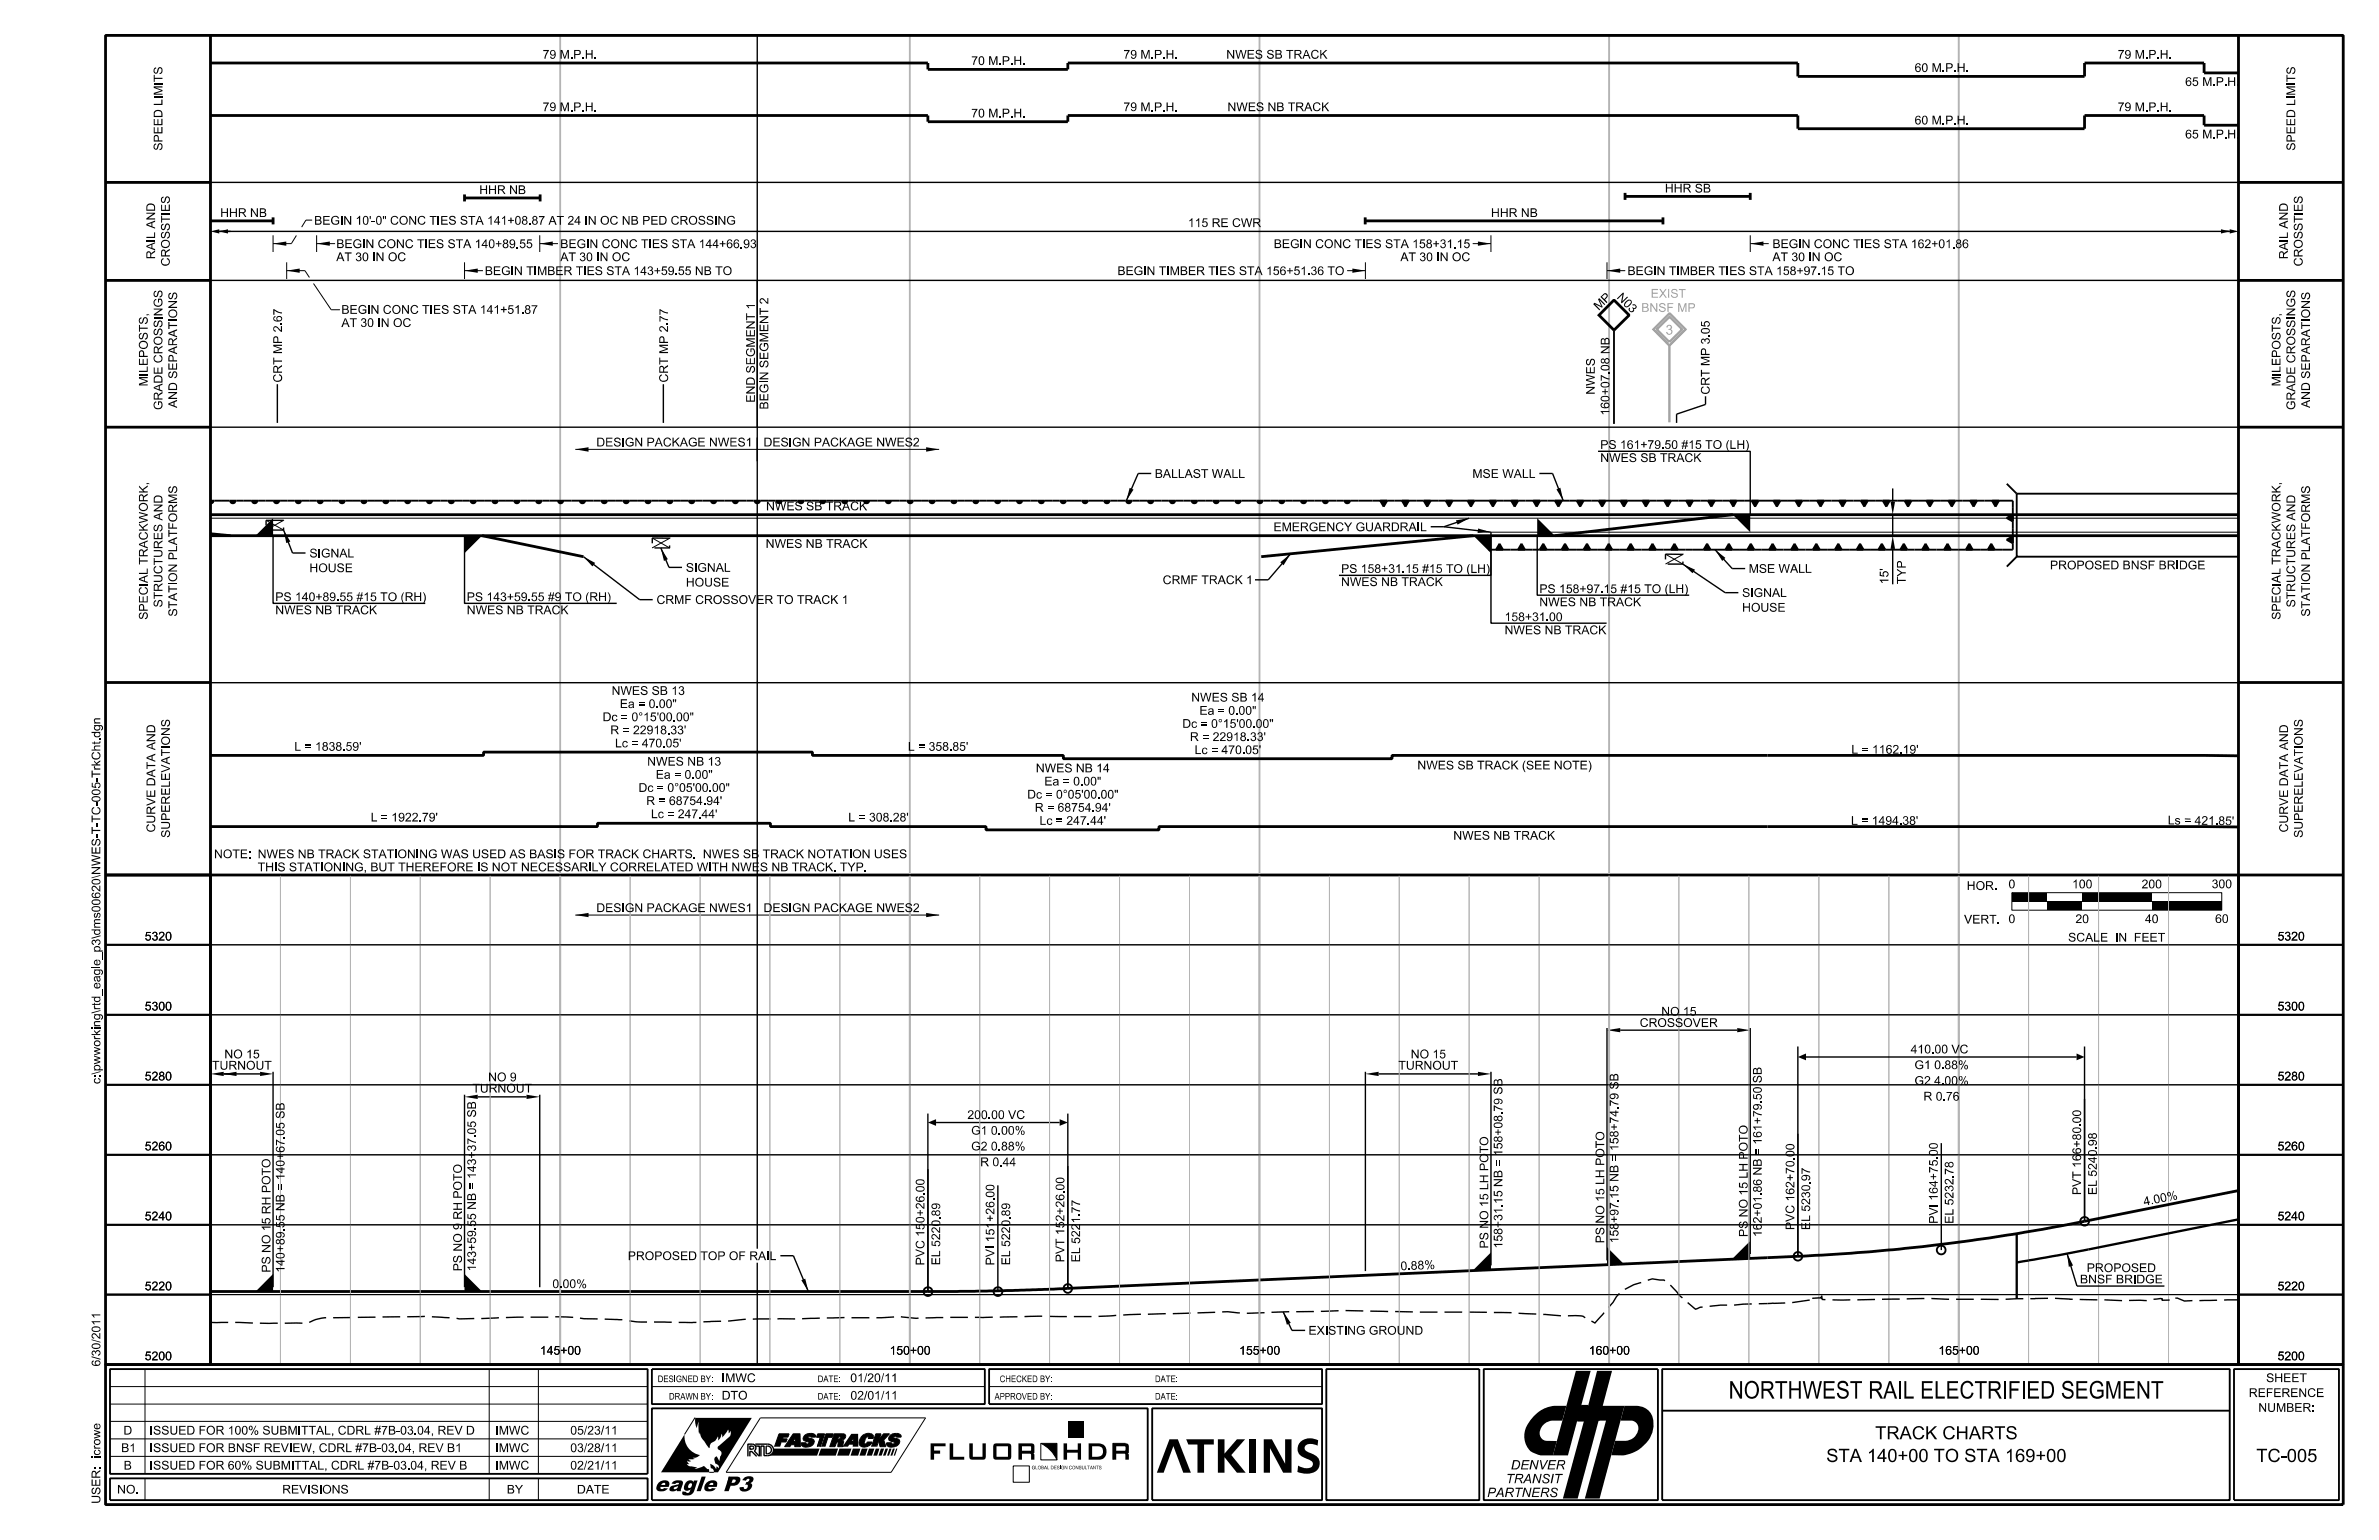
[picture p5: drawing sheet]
<svg xmlns="http://www.w3.org/2000/svg" width="432mm" height="279mm" viewBox="0 0 432 279" stroke-linecap="round" stroke-linejoin="round" font-family="sans-serif">
<defs><g id="words">
<text font-size="3.2" x="313.8" y="253.7">NORTHWEST RAIL ELECTRIFIED SEGMENT</text>
<text font-size="2.7" x="118.7" y="270.6">eagle P3</text>
<g font-size="2.4">
<text x="340.4" y="261.1">TRACK CHARTS</text>
<text x="331.5" y="265.2">STA 140+00 TO STA 169+00</text>
<text x="409.5" y="265.2">TC-005</text>
</g>
<text font-size="1.8" fill="#a0a0a0" x="302.3" y="60.7">3</text>
<g font-size="1.7">
<text x="273.3" y="269.1">TRANSIT</text>
<text x="274.2" y="266.6">DENVER</text>
<text x="269.9" y="271.6">PARTNERS</text>
</g>
<g font-size="1.6">
<text x="98.5" y="10.6">79 M.P.H.</text>
<text x="176.3" y="11.8">70 M.P.H.</text>
<text x="203.9" y="10.6">79 M.P.H.</text>
<text x="222.6" y="10.6">NWES SB TRACK</text>
<text x="384.4" y="10.6">79 M.P.H.</text>
<text x="29.5" y="17.4" transform="rotate(-90 29.5 17.4)">MI</text>
<text x="29.5" y="14.9" transform="rotate(-90 29.5 14.9)">TS</text>
<text x="347.5" y="13.1">60 M.P.H.</text>
<text x="396.6" y="15.6">65 M.P.H.</text>
<text x="416.6" y="17.4" transform="rotate(-90 416.6 17.4)">MI</text>
<text x="416.6" y="14.9" transform="rotate(-90 416.6 14.9)">TS</text>
<text x="98.5" y="20.2">79 M.P.H.</text>
<text x="176.3" y="21.3">70 M.P.H.</text>
<text x="203.9" y="20.2">79 M.P.H.</text>
<text x="222.8" y="20.2">NWES NB TRACK</text>
<text x="347.5" y="22.6">60 M.P.H.</text>
<text x="384.4" y="20.2">79 M.P.H.</text>
<text x="29.5" y="27.3" transform="rotate(-90 29.5 27.3)">SPEED LI</text>
<text x="396.6" y="25.1">65 M.P.H.</text>
<text x="416.6" y="27.3" transform="rotate(-90 416.6 27.3)">SPEED LI</text>
<text x="87" y="35.2">HHR NB</text>
<text x="302.2" y="34.9">HHR SB</text>
<text x="30.8" y="38.5" transform="rotate(-90 30.8 38.5)">ES</text>
<text x="40" y="39.4">HHR NB</text>
<text x="57" y="40.8">BEGIN 10’-0&quot; CONC TIES STA 141+08.87 AT 24 IN OC NB PED CROSSING</text>
<text x="215.6" y="41.2">115 RE CWR</text>
<text x="270.6" y="39.4">HHR NB</text>
<text x="417.9" y="38.5" transform="rotate(-90 417.9 38.5)">ES</text>
<text x="28.1" y="47" transform="rotate(-90 28.1 47)">RAI</text>
<text x="28.1" y="43.3" transform="rotate(-90 28.1 43.3)">LAND</text>
<text x="61" y="47.4">AT 30 IN OC</text>
<text x="61" y="45">BEGIN CONC TIES STA 140+89.55</text>
<text x="101.7" y="47.4">AT 30 IN OC</text>
<text x="101.7" y="45">BEGIN CONC TIES STA 144+66.93</text>
<text x="231.2" y="45">BEGIN CONC TIES STA 158+31.15</text>
<text x="254.2" y="47.4">AT 30 IN OC</text>
<text x="321.7" y="47.4">AT 30 IN OC</text>
<text x="321.7" y="45">BEGIN CONC TIES STA 162+01.86</text>
<text x="415.3" y="47" transform="rotate(-90 415.3 47)">RAI</text>
<text x="415.3" y="43.3" transform="rotate(-90 415.3 43.3)">LAND</text>
<text x="30.8" y="48.3" transform="rotate(-90 30.8 48.3)">CROSSTI</text>
<text x="88" y="49.9">BEGIN TIMBER TIES STA 143+59.55 NB TO</text>
<text x="202.8" y="49.9">BEGIN TIMBER TIES STA 156+51.36 TO</text>
<text x="295.4" y="49.9">BEGIN TIMBER TIES STA 158+97.15 TO</text>
<text x="417.9" y="48.3" transform="rotate(-90 417.9 48.3)">CROSSTI</text>
<text x="29.5" y="57.4" transform="rotate(-90 29.5 57.4)">NGS</text>
<text x="32.2" y="57.8" transform="rotate(-90 32.2 57.8)">ONS</text>
<text x="51.2" y="58.4" transform="rotate(-90 51.2 58.4)">6</text>
<text x="62" y="59.3">AT 30 IN OC</text>
<text x="62" y="56.9">BEGIN CONC TIES STA 141+51.87</text>
<text x="121.2" y="58.4" transform="rotate(-90 121.2 58.4)">7</text>
<text x="290.2" y="56.4" transform="rotate(-45 290.2 56.4)">M P</text>
<text x="293.4" y="54" transform="rotate(45 293.4 54)">N 0</text>
<text x="295.4" y="56.1" transform="rotate(45 295.4 56.1)">3</text>
<text x="416.6" y="57.4" transform="rotate(-90 416.6 57.4)">NGS</text>
<text x="419.3" y="57.8" transform="rotate(-90 419.3 57.8)">ONS</text>
<text x="310.3" y="60.6" transform="rotate(-90 310.3 60.6)">0</text>
<text x="26.8" y="70.1" transform="rotate(-90 26.8 70.1)">MIEPOSTS,</text>
<text x="26.8" y="67.6" transform="rotate(-90 26.8 67.6)">L</text>
<text x="51.2" y="69.4" transform="rotate(-90 51.2 69.4)">CRT MP 2.7</text>
<text x="121.2" y="69.4" transform="rotate(-90 121.2 69.4)">CRT MP 2.7</text>
<text x="139.5" y="69" transform="rotate(-90 139.5 69)">N SEGMENT 2</text>
<text x="289.5" y="71.6" transform="rotate(-90 289.5 71.6)">NW ES</text>
<text x="292.1" y="67.3" transform="rotate(-90 292.1 67.3)">0</text>
<text x="310.3" y="71.6" transform="rotate(-90 310.3 71.6)">CRT MP 3.5</text>
<text x="413.9" y="70.1" transform="rotate(-90 413.9 70.1)">MIEPOSTS,</text>
<text x="413.9" y="67.6" transform="rotate(-90 413.9 67.6)">L</text>
<text x="29.5" y="74.4" transform="rotate(-90 29.5 74.4)">GRADE CROSSI</text>
<text x="32.2" y="74" transform="rotate(-90 32.2 74)">AND SEPARATI</text>
<text x="137" y="73" transform="rotate(-90 137 73)">END SEGMENT 1</text>
<text x="139.5" y="74.3" transform="rotate(-90 139.5 74.3)">BEGI</text>
<text x="292.1" y="75.4" transform="rotate(-90 292.1 75.4)">160+07.8NB</text>
<text x="416.6" y="74.4" transform="rotate(-90 416.6 74.4)">GRADE CROSSI</text>
<text x="419.3" y="74" transform="rotate(-90 419.3 74)">AND SEPARATI</text>
<text x="108.2" y="81">DESIGN PACKAGE NWES1</text>
<text x="138.6" y="81">DESIGN PACKAGE NWES2</text>
<text x="290.5" y="83.8">NWES SB TRACK</text>
<text x="290.5" y="81.4">PS 161+79.50 #15 TO (LH)</text>
<text x="209.6" y="86.7">BALLAST WALL</text>
<text x="267.2" y="86.7">MSE WALL</text>
<text x="139" y="92.6">NWES SB TRACK</text>
<text x="56.2" y="101.1">SIGNAL</text>
<text x="139" y="99.4">NWES NB TRACK</text>
<text x="231.1" y="96.4">EMERGENCY GUARDRAIL</text>
<text x="26.8" y="105.8" transform="rotate(-90 26.8 105.8)">ALTRACKW ORK,</text>
<text x="32.2" y="105.6" transform="rotate(-90 32.2 105.6)">ON PLATFORMS</text>
<text x="56.2" y="103.8">HOUSE</text>
<text x="124.5" y="106.4">HOUSE</text>
<text x="124.5" y="103.7">SIGNAL</text>
<text x="211" y="106">CRMF TRACK 1</text>
<text x="243.4" y="106.3">NWES NB TRACK</text>
<text x="243.4" y="103.9">PS 158+31.15 #15 TO (LH)</text>
<text x="279.4" y="107.6">PS 158+97.15 #15 TO (LH)</text>
<text x="317.4" y="103.9">MSE WALL</text>
<text x="342.8" y="106" transform="rotate(-90 342.8 106)">15’</text>
<text x="345.9" y="106" transform="rotate(-90 345.9 106)">TYP</text>
<text x="372.1" y="103.3">PROPOSED BNSF BRIDGE</text>
<text x="413.9" y="105.8" transform="rotate(-90 413.9 105.8)">ALTRACKW ORK,</text>
<text x="419.3" y="105.6" transform="rotate(-90 419.3 105.6)">ON PLATFORMS</text>
<text x="26.8" y="112.4" transform="rotate(-90 26.8 112.4)">SPECI</text>
<text x="29.5" y="110.2" transform="rotate(-90 29.5 110.2)">STRUCTURES AND</text>
<text x="32.2" y="111.9" transform="rotate(-90 32.2 111.9)">STATI</text>
<text x="50" y="111.4">NWES NB TRACK</text>
<text x="50" y="109.1">PS 140+89.55 #15 TO (RH)</text>
<text x="84.7" y="111.4">NWES NB TRACK</text>
<text x="84.7" y="109.1">PS 143+59.55 #9 TO (RH)</text>
<text x="119.2" y="109.6">CRMF CROSSOVER TO TRACK 1</text>
<text x="273.1" y="112.7">158+31.00</text>
<text x="279.4" y="110">NWES NB TRACK</text>
<text x="316.2" y="111">HOUSE</text>
<text x="316.2" y="108.3">SIGNAL</text>
<text x="413.9" y="112.4" transform="rotate(-90 413.9 112.4)">SPECI</text>
<text x="416.6" y="110.2" transform="rotate(-90 416.6 110.2)">STRUCTURES AND</text>
<text x="419.3" y="111.9" transform="rotate(-90 419.3 111.9)">STATI</text>
<text x="273.1" y="115.1">NWES NB TRACK</text>
<text x="111" y="126.1">NWES SB 13</text>
<text x="112.5" y="128.5">Ea = 0.00&quot;</text>
<text x="216.2" y="127.3">NWES SB 14</text>
<text x="217.7" y="129.7">Ea = 0.00&quot;</text>
<text x="18.2" y="134.5" transform="rotate(-90 18.2 134.5)">.gn</text>
<text x="30.8" y="135.3" transform="rotate(-90 30.8 135.3)">ONS</text>
<text x="53.4" y="136.2">L = 1838.59’</text>
<text x="110.8" y="133.2">R = 22918.33’</text>
<text x="111.6" y="135.6">Lc = 470.05’</text>
<text x="164.8" y="136.2">L = 358.85’</text>
<text x="216" y="134.4">R = 22918.33’</text>
<text x="216.8" y="136.8">Lc = 470.05’</text>
<text x="336" y="136.7">L = 1162.19’</text>
<text x="418" y="135.3" transform="rotate(-90 418 135.3)">ONS</text>
<text x="18.2" y="141.1" transform="rotate(-90 18.2 141.1)">TrChtd</text>
<text x="18.2" y="139" transform="rotate(-90 18.2 139)">k</text>
<text x="117.5" y="138.9">NWES NB 13</text>
<text x="119" y="141.3">Ea = 0.00&quot;</text>
<text x="188" y="140.1">NWES NB 14</text>
<text x="189.6" y="142.5">Ea = 0.00&quot;</text>
<text x="257.3" y="139.6">NWES SB TRACK (SEE NOTE)</text>
<text x="18.2" y="149.3" transform="rotate(-90 18.2 149.3)">TC-</text>
<text x="18.2" y="145.6" transform="rotate(-90 18.2 145.6)">005-</text>
<text x="67.3" y="149">L = 1922.79’</text>
<text x="117.3" y="146.1">R = 68754.94’</text>
<text x="118.2" y="148.4">Lc = 247.44’</text>
<text x="154" y="149">L = 308.28’</text>
<text x="187.8" y="147.3">R = 68754.94’</text>
<text x="188.7" y="149.7">Lc = 247.44’</text>
<text x="336" y="149.7">L = 1494.38’</text>
<text x="393.5" y="149.6" transform="rotate(1 393.5 149.6)">L s =</text>
<text x="398.8" y="149.6" transform="rotate(1 398.8 149.6)">4 2 1 .8 5 ’</text>
<text x="18.2" y="151.3" transform="rotate(-90 18.2 151.3)">T-</text>
<text x="28.2" y="151" transform="rotate(-90 28.2 151)">CURVE DATA AND</text>
<text x="30.8" y="152" transform="rotate(-90 30.8 152)">SUPERELEVATI</text>
<text x="38.8" y="155.7">NOTE:NWES NB TRACK STATIONING WAS USED AS BASIS FOR TRACK CHARTS.</text>
<text x="127.8" y="155.7">NWES SB TRACK NOTATION USES</text>
<text x="263.8" y="152.3">NWES NB TRACK</text>
<text x="415.3" y="151" transform="rotate(-90 415.3 151)">CURVE DATA AND</text>
<text x="418" y="152" transform="rotate(-90 418 152)">SUPERELEVATI</text>
<text x="18.2" y="158.7" transform="rotate(-90 18.2 158.7)">NW ES-</text>
<text x="46.8" y="158.1">THIS STATIONING, BUT THEREFORE IS NOT NECESSARILY CORRELATED WITH NWES NB TRACK. TYP.</text>
<text x="357" y="161.5">HOR. 0</text>
<text x="376.1" y="161.2">100</text>
<text x="388.7" y="161.2">200</text>
<text x="401.4" y="161.1">300</text>
<text x="108.2" y="165.5">DESIGN PACKAGE NWES1</text>
<text x="138.6" y="165.5">DESIGN PACKAGE NWES2</text>
<text x="356.5" y="167.6">VERT. 0</text>
<text x="376.7" y="167.5">20</text>
<text x="389.3" y="167.5">40</text>
<text x="402" y="167.5">60</text>
<text x="18.2" y="169.7" transform="rotate(-90 18.2 169.7)">d</text>
<text x="26.3" y="170.6">5320</text>
<text x="375.4" y="170.8">SCALE</text>
<text x="384" y="170.8">IN</text>
<text x="387.6" y="170.8">FEET</text>
<text x="413.4" y="170.6">5320</text>
<text x="18.2" y="175.2" transform="rotate(-90 18.2 175.2)">e</text>
<text x="18.2" y="183.3" transform="rotate(-90 18.2 183.3)">rd</text>
<text x="26.3" y="183.3">5300</text>
<text x="301.5" y="184.3">NO 15</text>
<text x="413.4" y="183.3">5300</text>
<text x="18.2" y="187.9" transform="rotate(-90 18.2 187.9)">kn</text>
<text x="297.6" y="186.3">CROSSOVER</text>
<text x="346.8" y="191.1">410.00 VC</text>
<text x="18.2" y="196.7" transform="rotate(-90 18.2 196.7)">c:p</text>
<text x="18.2" y="195" transform="rotate(-90 18.2 195)">\wworig\t_eagl_p3\ms00620\</text>
<text x="26.3" y="196">5280</text>
<text x="38.5" y="194.1">TURNOUT</text>
<text x="40.7" y="192">NO 15</text>
<text x="88.6" y="196.2">NO 9</text>
<text x="253.8" y="194.1">TURNOUT</text>
<text x="256.1" y="192">NO 15</text>
<text x="319.8" y="196.5" transform="rotate(-90 319.8 196.5)">SB</text>
<text x="347.5" y="194">G1 0.88%</text>
<text x="347.5" y="196.8">G2 4.00%</text>
<text x="413.4" y="196">5280</text>
<text x="85.7" y="198.2">TURNOUT</text>
<text x="175.6" y="203">200.00 VC</text>
<text x="272.7" y="201.7" transform="rotate(-90 272.7 201.7)">7</text>
<text x="293.7" y="200.7" transform="rotate(-90 293.7 200.7)">7</text>
<text x="319.8" y="199.6" transform="rotate(-90 319.8 199.6)">5</text>
<text x="349.1" y="199.7">R 0.76</text>
<text x="377.7" y="203.8" transform="rotate(-90 377.7 203.8)">0</text>
<text x="26.3" y="208.7">5260</text>
<text x="51.6" y="206.1" transform="rotate(-90 51.6 206.1)">0</text>
<text x="86.4" y="205.8" transform="rotate(-90 86.4 205.8)">0</text>
<text x="176.3" y="205.9">G1 0.00%</text>
<text x="176.3" y="208.7">G2 0.88%</text>
<text x="270.1" y="209.3" transform="rotate(-90 270.1 209.3)">TO</text>
<text x="293.7" y="208.8" transform="rotate(-90 293.7 208.8)">158+74.9SB</text>
<text x="325.7" y="209.9" transform="rotate(-90 325.7 209.9)">0</text>
<text x="351.7" y="209.8" transform="rotate(-90 351.7 209.8)">0</text>
<text x="377.7" y="209.4" transform="rotate(-90 377.7 209.4)">6+80.0</text>
<text x="380.6" y="207.9" transform="rotate(-90 380.6 207.9)">9</text>
<text x="413.4" y="208.7">5260</text>
<text x="177.9" y="211.6">R 0.44</text>
<text x="328.5" y="214.3" transform="rotate(-90 328.5 214.3)">9</text>
<text x="354.6" y="213.1" transform="rotate(-90 354.6 213.1)">7</text>
<text x="26.3" y="221.4">5240</text>
<text x="167.8" y="216.3" transform="rotate(-90 167.8 216.3)">0</text>
<text x="170.7" y="220.7" transform="rotate(-90 170.7 220.7)">8</text>
<text x="180.5" y="217.3" transform="rotate(-90 180.5 217.3)">0</text>
<text x="183.3" y="220.7" transform="rotate(-90 183.3 220.7)">8</text>
<text x="193.2" y="216" transform="rotate(-90 193.2 216)">0</text>
<text x="196" y="220.1" transform="rotate(-90 196 220.1)">7</text>
<text x="272.7" y="218.4" transform="rotate(-90 272.7 218.4)">1</text>
<text x="291.2" y="222" transform="rotate(-90 291.2 222)">NO 15LH POTO</text>
<text x="293.7" y="217.5" transform="rotate(-90 293.7 217.5)">1</text>
<text x="319.8" y="216.4" transform="rotate(-90 319.8 216.4)">8</text>
<text x="377.7" y="216.8" transform="rotate(-90 377.7 216.8)">PVT 16</text>
<text x="380.6" y="216.8" transform="rotate(-90 380.6 216.8)">EL5240.8</text>
<text x="389.2" y="218.8" transform="rotate(-11 389.2 218.8)">4 .0</text>
<text x="392.2" y="218.2" transform="rotate(-11 392.2 218.2)">0 %</text>
<text x="413.4" y="221.4">5240</text>
<text x="49.1" y="222.1" transform="rotate(-90 49.1 222.1)">5RH POTO</text>
<text x="51.6" y="222.8" transform="rotate(-90 51.6 222.8)">55NB = 140+67.5SB</text>
<text x="86.4" y="222.6" transform="rotate(-90 86.4 222.6)">5</text>
<text x="270.1" y="226.5" transform="rotate(-90 270.1 226.5)">PS NO 15LH PO</text>
<text x="272.7" y="226.5" transform="rotate(-90 272.7 226.5)">158+31.5NB = 158+08.9SB</text>
<text x="291.2" y="225.6" transform="rotate(-90 291.2 225.6)">PS</text>
<text x="293.7" y="225.6" transform="rotate(-90 293.7 225.6)">158+97.5NB =</text>
<text x="317.2" y="224.4" transform="rotate(-90 317.2 224.4)">PS NO 15LH POTO</text>
<text x="319.8" y="224.4" transform="rotate(-90 319.8 224.4)">162+01.6NB = 161+79.0</text>
<text x="325.7" y="223.2" transform="rotate(-90 325.7 223.2)">PVC 162+70.0</text>
<text x="328.5" y="223.2" transform="rotate(-90 328.5 223.2)">EL5230.7</text>
<text x="351.7" y="222" transform="rotate(-90 351.7 222)">PVI164+75.0</text>
<text x="354.6" y="222" transform="rotate(-90 354.6 222)">EL5232.8</text>
<text x="49.1" y="230.9" transform="rotate(-90 49.1 230.9)">PS NO 1</text>
<text x="51.6" y="230.9" transform="rotate(-90 51.6 230.9)">140+89.</text>
<text x="83.8" y="230.7" transform="rotate(-90 83.8 230.7)">PS NO 9RH POTO</text>
<text x="86.4" y="230.7" transform="rotate(-90 86.4 230.7)">143+59.5NB = 143+37.5SB</text>
<text x="100.3" y="233.7">0.00%</text>
<text x="113.9" y="228.6">PROPOSED TOP OF RAIL</text>
<text x="167.8" y="229.6" transform="rotate(-90 167.8 229.6)">PVC 150+26.0</text>
<text x="170.7" y="229.6" transform="rotate(-90 170.7 229.6)">EL5220.9</text>
<text x="180.5" y="229.6" transform="rotate(-90 180.5 229.6)">PVI151+26.0</text>
<text x="183.3" y="229.6" transform="rotate(-90 183.3 229.6)">EL5220.9</text>
<text x="193.2" y="229" transform="rotate(-90 193.2 229)">PVT 152+26.0</text>
<text x="196" y="229" transform="rotate(-90 196 229)">EL5221.7</text>
<text x="254.2" y="230.5" transform="rotate(-3 254.2 230.5)">0 .8</text>
<text x="257.3" y="230.3" transform="rotate(-3 257.3 230.3)">8 %</text>
<text x="377.5" y="232.9">BNSF BRIDGE</text>
<text x="378.8" y="230.8">PROPOSED</text>
<text x="26.3" y="234.1">5220</text>
<text x="413.4" y="234.1">5220</text>
<text x="18.2" y="243" transform="rotate(-90 18.2 243)">2</text>
<text x="98" y="245.8">145+00</text>
<text x="161.5" y="245.8">150+00</text>
<text x="224.9" y="245.8">155+00</text>
<text x="237.5" y="242.2">EXISTING GROUND</text>
<text x="288.4" y="245.8">160+00</text>
<text x="351.8" y="245.8">165+00</text>
<text x="18.2" y="247.9" transform="rotate(-90 18.2 247.9)">6/0/011</text>
<text x="18.2" y="246.1" transform="rotate(-90 18.2 246.1)">3</text>
<text x="26.3" y="246.8">5200</text>
<text x="131" y="250.8">IMWC</text>
<text x="154.3" y="250.8">01/20/11</text>
<text x="411.3" y="250.8">SHEET</text>
<text x="413.4" y="246.8">5200</text>
<text x="131" y="253.9">DTO</text>
<text x="154.4" y="253.9">02/01/11</text>
<text x="408.2" y="253.5">REFERENCE</text>
<text x="409.9" y="256.2">NUMBER:</text>
<text x="22" y="263.4">B1</text>
<text x="22.4" y="260.3">D</text>
<text x="27.2" y="263.4">ISSUED FOR BNSF REVIEW, CDRL #7B-03.04, REV B1</text>
<text x="27.2" y="260.3">ISSUED FOR 100% SUBMITTAL, CDRL #7B-03.04, REV D</text>
<text x="89.9" y="260.3">IMWC</text>
<text x="89.9" y="263.4">IMWC</text>
<text x="103.5" y="263.4">03/28/11</text>
<text x="103.5" y="260.3">05/23/11</text>
<text x="18.2" y="264.1" transform="rotate(-90 18.2 264.1)">cowe</text>
<text x="22.5" y="266.6">B</text>
<text x="27.2" y="266.6">ISSUED FOR 60% SUBMITTAL, CDRL #7B-03.04, REV B</text>
<text x="89.9" y="266.6">IMWC</text>
<text x="103.5" y="266.6">02/21/11</text>
<text x="18.2" y="272.8" transform="rotate(-90 18.2 272.8)">USER: ir</text>
<text x="21.3" y="271">NO.</text>
<text x="51.2" y="271">REVISIONS</text>
<text x="92" y="271">BY</text>
<text x="104.7" y="271">DATE</text>
</g>
<g font-size="1.6" fill="#a0a0a0">
<text x="297.9" y="56.6">BNSF MP</text>
<text x="299.6" y="54">EXIST</text>
</g>
<g font-size="1.2">
<text x="119.4" y="250.8">DESIGNED BY:</text>
<text x="148.4" y="250.8">DATE:</text>
<text x="181.5" y="250.8">CHECKED BY:</text>
<text x="209.6" y="250.8">DATE:</text>
<text x="121.4" y="253.9">DRAWN BY:</text>
<text x="148.4" y="253.9">DATE:</text>
<text x="180.5" y="253.9">APPROVED BY:</text>
<text x="209.6" y="253.9">DATE:</text>
</g>
<text font-size=".6" x="187.3" y="266.6">GLOBAL DESIGN CONSULTANTS</text>
</g></defs>
<g fill="none" stroke="#000" stroke-width=".51">
<path d="M19.2 6.4h406.1v241.2h-406.1zM38.2 6.4v241.2M38.2 11.4h130.2v1.2h25.4v-1.2h132.5v2.5h52.1v-2.5h21.6v1.8h6.3M406.3 6.4v241.2M19.2 33.1h19M38.2 21h130.2v1.1h25.4v-1.1h132.5v2.4h52.1v-2.4h21.6v1.7h6.3M49.6 39.4v1.3M84.3 35.9h13.7M84.3 35.3v1.2M98 35.3v1.2M247.8 39.4v1.3M295 35v1.3"/>
<path d="M295 35.6h22.7M301.8 39.4v1.3M317.7 35v1.3M406.3 33.1h19M19.2 50.9h19M38.2 40.1h11.4M247.8 40.1h54M292.9 54.4l2.8 2.8-2.8 2.7-2.7-2.7zM406.3 50.9h19M19.2 77.5h19M406.3 77.5h19M38.2 96.8l3.6 .4"/>
<path d="M38.2 93.4h368.1M38.2 97.2h368.1M87.5 97.2l18.4 3.8M267.4 97.2l-38.5 3.8M314.5 93.4l-32.3 3.8M19.2 123.8h19M38.2 137.1h49.6v-.6h59.7v.6h45.5v.6h59.7v-.6h153.6M406.3 123.8h19M19.2 158.8h406.1M38.2 150h70.2v-.6h31.4v.6h39.2v.6h31.4v-.6h195.9M406.3 216l-36.6 7.2a338.4 338.4 0 0 1-43.4 4.7l-135.1 6-12.2 .3-140.8 .1M19.2 247.6h406.1v25.4h-406.1z"/>
</g>
<g fill="none" stroke="#000" stroke-width=".18">
<path d="M56.7 39.9h-1.2l-.7 1.3M49.6 42.7v3M52 49.1h3.4l.8 1.2M52 47.6v3M53.8 42.7l-.9 1.5h-3.3M56.9 51.4l3.2 4.8h1.6M57.5 44.2h3.3M57.5 42.7v3M84.3 49.1h3.4M84.3 47.6v3M98 44.2h3.3M98 42.7v3"/>
<path d="M244.5 49.1h3.3M247.8 47.6v3M267.3 44.2h3.3M270.6 42.7v3M291.7 49.1h3.3M291.7 47.6v3M317.7 44.2h3.3M317.7 42.7v3M38.2 94h368.1M48.3 94.4l3.2 1.8M51.5 94.4l-3.2 1.8M104.4 81.5h66.1"/>
<path d="M118.4 97.6l3.1 1.8M121.6 97.6l-3.2 1.8M270.6 96.6h135.7M302.3 100.5l3.1 1.8M305.5 100.6l-3.2 1.7M38.2 158.8h368.1M38.2 171.4h368.1M104.4 166h66.1M365.2 162h38.1v3.1h-38.1zM38.2 184.1h368.1M38.2 196.8h368.1M38.2 209.5h368.1"/>
<path d="M38.2 222.2h368.1M38.2 234.9h368.1M20 251.6h97.5M20 254.7h97.5M20 257.9h97.5M26.3 248.4v19M88.8 248.4v19M97.7 248.4v19M118.3 251.6h60.5M126.2 257.2l-2 3M138 257.2h30l-6.3 9.9h-29.9zM179.5 251.6h60.5"/>
<path d="M20 261.1h97.5M20 264.2h97.5M26.3 268.2v4M88.8 268.2v4M97.7 268.2v4M128.7 267.1h.9M141.9 261.6h.8l.2-.5h-.8l.1-.4h.8l.2-.6h-1.8l-.8 2.4M144 260.1h1.2l.1 2.4h-1v-.4h-.7l-.2 .4h-1zM144.4 260.7v.8h-.5zM146.1 260.4a1.47 1.47 0 0 1 1.9 .1v.2h-.9a.19 .19 0 0 0-.2-.1 .19 .19 0 0 0-.1 .3 .92 .92 0 0 1 1 .8 1.46 1.46 0 0 1-2.3 .4l-.1-.3h.9l.2 .2 .3-.2a.46 .46 0 0 0-.6-.3 .51 .51 0 0 1-.5-.4 .51 .51 0 0 1 .3-.6zM146.8 260.6h.1M148.3 262.5l.6-1.7h-.7l.2-.7h1.2l-.7 2.4"/>
<path d="M149.7 262.5l.6-1.7h.7l.2-.7h-1.3l-.8 2.4M151.4 260.1h1.5a.53 .53 0 0 1 .6 .6 .53 .53 0 0 1-.6 .5l.2 .3-.1 1h-.9v-.8l-.2-.1-.3 .9h-1zM152.2 260.7h.3a.3 .3 0 0 1-.1 .3 .3 .3 0 0 1-.4 .1zM154.9 260.7v.8h-.4zM156.9 261.8v-.1a1.17 1.17 0 0 1 .7-1v.3h.9a.89 .89 0 0 0-.4-.9 .89 .89 0 0 0-1.1 .1 1.66 1.66 0 0 0-1 2 1.46 1.46 0 0 0 2.3-.6h-.9l-.2 .3h-.2M156.9 261.8h.1M156.9 261.8v.1M156.9 261.9h.1M157 261.9h.1M159.1 262.5l.4-1 .2 1h1.1l-.4-1.2 1-1.2h-1l-.8 .9 .3-.9h-.9l-.8 2.4M161.6 260.4a1.39 1.39 0 0 1 2 .1l-.1 .2h-.8a.19 .19 0 0 0-.3-.1 .19 .19 0 0 0-.1 .3 .95 .95 0 0 1 1 .8 1.49 1.49 0 0 1-2.4 .4v-.3h1v.1l.3 .1a.2 .2 0 0 0 .1-.2 .2 .2 0 0 0-.2-.2l-.2-.1a.61 .61 0 0 1-.6-.4 .61 .61 0 0 1 .3-.7zM162.3 260.6h.1"/>
<path d="M183.9 266h2.9v2.9h-2.9zM188.9 261.9h2.9v3h-2.9zM188.9 261.9l1.5 1 .8 .9 .6 1.1M204.3 261.9h-2.3v2.9"/>
</g>
<g fill="#000">
<path d="M38.2 42l1.6-.4v.8zM39.8 42l1.6-.4v.8zM49.6 44.2l2.4-.4v.8zM52 49.1l2.4-.4v.8zM57.5 44.2l2.4-.4v.8zM84.3 49.1l2.4-.4v.8zM98 44.2l2.3-.4v.8zM245.5 48.7l2.3 .4-2.3 .4zM268.3 43.8l2.3 .4-2.3 .4zM291.7 49.1l2.4-.4v.8zM317.7 44.2l2.4-.4v.8zM403.1 41.6l1.6 .4-1.6 .4z"/>
<path d="M404.7 41.6l1.6 .4-1.6 .4zM49.6 94v3.2h-3.2zM51.5 96.2l1.2 2-.7 .3zM104.4 81.5l2.4-.4v.9zM168.1 81.1l2.4 .4-2.4 .5zM205 88.5l.7 .3-1.3 2zM250.5 90.8h1.3l-.7 1.1zM254.5 90.8h1.2l-.6 1.1zM258.4 90.8h1.3l-.7 1.1zM262.4 90.8h1.3l-.7 1.1zM264.3 94.4l2.4-.4-2.2 1.2zM266.3 90.8h1.3l-.6 1.1z"/>
<path d="M268.3 95.9l2.3 .7-2.4 .1zM270.3 90.8h1.3l-.6 1.1zM272.2 98.6l.6 1.1h-1.3zM274.3 90.8h1.3l-.7 1.1zM276.2 98.6l.6 1.1h-1.3zM278.3 90.8h1.2l-.6 1.1zM279 94l3.2 3.2h-3.2zM280.1 98.6l.6 1.1h-1.2zM282.2 90.8h1.3l-.6 1.1zM282.5 88.8l.7-.3 .5 2.3zM284.1 98.6l.6 1.1h-1.3zM286.2 90.8h1.2l-.6 1.1z"/>
<path d="M288 98.6l.7 1.1h-1.3zM290.2 90.8h1.2l-.6 1.1zM292 98.6l.6 1.1h-1.2zM294.1 90.8h1.3l-.7 1.1zM296 98.6l.6 1.1h-1.3zM298.1 90.8h1.3l-.7 1.1zM299.9 98.6l.7 1.1h-1.3zM302 90.8h1.3l-.6 1.1zM303.9 98.6l.7 1.1h-1.3zM306 90.8h1.3l-.6 1.1zM310 90.8h1.3l-.7 1.1zM309.8 98.6l.7 1.1h-1.3z"/>
<path d="M314 90.8h1.2l-.6 1.1zM313.8 98.6l.6 1.1h-1.2zM314.5 93.4h3.2v3.2zM317.9 90.8h1.3l-.6 1.1zM317.8 98.6l.6 1.1h-1.3zM321.9 90.8h1.2l-.6 1.1zM321.7 98.6l.7 1.1h-1.3zM325.9 90.8h1.2l-.6 1.1zM325.7 98.6l.7 1.1h-1.3zM329.8 90.8h1.3l-.7 1.1zM329.7 98.6l.6 1.1h-1.3zM333.8 90.8h1.3l-.7 1.1z"/>
<path d="M333.7 98.6l.6 1.1h-1.3zM337.7 90.8h1.3l-.6 1.1zM337.6 98.6l.6 1.1h-1.2zM341.7 90.8h1.3l-.6 1.1zM341.6 98.6l.6 1.1h-1.3zM343.5 97.2l.5 2.4h-.9zM343.1 91h.9l-.5 2.4zM345.7 90.8h1.3l-.7 1.1zM345.5 98.6l.7 1.1h-1.3zM349.6 90.8h1.3l-.6 1.1zM349.5 98.6l.6 1.1h-1.2zM353.6 90.8h1.3l-.6 1.1z"/>
<path d="M353.5 98.6l.6 1.1h-1.3zM357.6 90.8h1.2l-.6 1.1zM357.4 98.6l.7 1.1h-1.3zM361.6 90.8h1.2l-.6 1.1zM361.4 98.6l.7 1.1h-1.3zM364.2 97.9l1.1-.6v1.3zM364.2 94l1.1-.7v1.3zM84.3 97.2h3.2l-3.2 3.2zM105.9 101l2.1 1.1-.5 .7zM119.9 99.4l1.3 2.1-.7 .3zM232.4 102l1.8-1.5-1.2 2.1zM267.4 97.2h3.2v3.2z"/>
<path d="M305.4 102.3l2.3 1.1-.5 .6zM311.3 99.7l1.9 1.5-.6 .6zM104.4 166l2.4-.4v.8zM168.1 165.6l2.4 .4-2.4 .4zM365.2 162h6.3v1.5h-6.3zM371.5 163.5h6.4v1.6h-6.4zM377.9 162h12.7v1.5h-12.7zM390.6 163.5h12.7v1.6h-12.7zM38.2 194.8l2.4-.3v.7zM40.6 194.8l2.3-.3v.7zM47.2 194.5l2.4 .3-2.4 .4zM84.3 199l2.4-.4v.8z"/>
<path d="M95.6 198.6l2.4 .4-2.4 .4zM247.8 194.8l2.4-.3v.7zM268.3 194.5l2.3 .3-2.3 .4zM291.7 186.9l2.4-.4v.8zM315.3 186.5l2.4 .4-2.4 .4zM326.3 191.8l1.5-.7v1.3zM376.9 191.1l1.5 .7-1.5 .6zM168.4 203.7l1.5-.6v1.2zM192.3 203.1l1.5 .6-1.5 .6zM46.4 234.3l3.2-3.2v3.2zM84.3 231.1l3.2 3.2h-3.2zM145.5 232.3l.7-.3 .5 2.3z"/>
<path d="M267.4 230.4l3.2-3.2v3.2zM291.7 226.3l3.2 3.1h-3.2zM314.5 228.3l3.2-3.2v3.2zM375.2 227.4l1.1 2.2-.8 .2zM193.9 257.8h2.9v3h-2.9zM232.9 238l1.4 2-.7 .3zM149 262.8h3.1l-.4 1.3h-3.1zM152.4 262.8h2.2l-.5 1.3h-2.2zM154.8 262.8h1.4l-.4 1.3h-1.4zM156.4 262.8h1.1l-.4 1.3h-1.1zM157.7 262.8h1l-.4 1.3h-1zM159 262.8h.6l-.4 1.3h-.7z"/>
<path d="M159.9 262.8h.6l-.5 1.3h-.5zM160.7 262.8h.5l-.5 1.3h-.4zM161.4 262.8h.4l-.4 1.3h-.4zM162.1 262.8h.3l-.4 1.3h-.4zM162.7 262.8h.2l-.4 1.3h-.3zM226.8 261.1h1.2v6.1h-1.2z"/>
<path d="M70.5 46.6a.8 .8 0 0 0 1.6 0 .8 .8 0 0 0-1.6 0zM70.9 46.1a.58 .58 0 0 1 .8 .1 .58 .58 0 0 1-.1 .8 .58 .58 0 0 1-.8-.1l-.1-.5z" fill-rule="evenodd"/>
<path d="M72.4 46a.67 .67 0 0 1 1.2 .2l-.2 .1a.53 .53 0 0 0-.7-.3 .53 .53 0 0 0-.2 .8 .48 .48 0 0 0 .4 .4 .48 .48 0 0 0 .5-.4l.2 .1a.78 .78 0 0 1-1.2 .3 .78 .78 0 0 1 0-1.2z" fill-rule="evenodd"/>
<path d="M111.2 46.6a.8 .8 0 0 0 1.6 0 .8 .8 0 0 0-1.6 0zM111.5 46.1a.58 .58 0 0 1 .9 .1 .58 .58 0 0 1-.1 .8 .58 .58 0 0 1-.8-.1l-.1-.3z" fill-rule="evenodd"/>
<path d="M113.1 46a.68 .68 0 0 1 1.2 .2l-.2 .1a.53 .53 0 0 0-.8-.3 .53 .53 0 0 0-.2 .8 .49 .49 0 0 0 .5 .4 .49 .49 0 0 0 .5-.4l.2 .1a.77 .77 0 0 1-1.1 .4 .77 .77 0 0 1-.2-1.2z" fill-rule="evenodd"/>
<path d="M263.8 46a.82 .82 0 0 0 0 1.2 .82 .82 0 0 0 1.2 0 .82 .82 0 0 0-.1-1.2l-.5-.2zM264 46.1a.59 .59 0 0 1 .8 .1 .59 .59 0 0 1-.1 .8 .59 .59 0 0 1-.8-.1l-.1-.3z" fill-rule="evenodd"/>
<path d="M265.6 46a.66 .66 0 0 1 1.1 .2l-.2 .1a.55 .55 0 0 0-.8-.2 .55 .55 0 0 0-.1 .8 .47 .47 0 0 0 .5 .3 .47 .47 0 0 0 .5-.4l.2 .1a.78 .78 0 0 1-1.2 .3 .78 .78 0 0 1 0-1.2z" fill-rule="evenodd"/>
<path d="M331.2 46.6a.8 .8 0 0 0 1.6 0 .8 .8 0 0 0-1.6 0zM331.5 46.1a.58 .58 0 0 1 .9 .1 .58 .58 0 0 1-.1 .8 .58 .58 0 0 1-.8-.1l-.1-.5z" fill-rule="evenodd"/>
<path d="M333.1 46a.67 .67 0 0 1 1.2 .2l-.2 .1a.53 .53 0 0 0-.8-.3 .53 .53 0 0 0-.2 .8 .48 .48 0 0 0 .5 .4 .48 .48 0 0 0 .5-.4l.2 .1a.76 .76 0 0 1-1.1 .4 .76 .76 0 0 1-.2-1.2z" fill-rule="evenodd"/>
<path d="M138 69.9l.3-.1 .1 .2a.62 .62 0 0 0-.2 .8 .62 .62 0 0 0 .8 .2 .62 .62 0 0 0 .2-.8l-.1-.2h-.2v.4h-.3v-.7h.6a.84 .84 0 0 1 .2 1.2 .84 .84 0 0 1-1.2 .2 .84 .84 0 0 1-.2-1.2z" fill-rule="evenodd"/>
<path d="M138 62.4l.3-.1 .1 .1a.62 .62 0 0 0-.2 .9 .62 .62 0 0 0 .8 .2 .62 .62 0 0 0 .2-.8l-.1-.3h-.2v.5h-.3v-.7h.6a.84 .84 0 0 1 .2 1.2 .84 .84 0 0 1-1.2 .1 .84 .84 0 0 1-.2-1.1z" fill-rule="evenodd"/>
<path d="M138 65.6l.3-.1v.2a.36 .36 0 0 0-.3 .3 .36 .36 0 0 0 .4 .4l.1-.1a.66 .66 0 0 1 .6-.9 .67 .67 0 0 1 .4 .7 .67 .67 0 0 1-.5 .6l-.1-.2a.42 .42 0 0 0 .4-.4 .42 .42 0 0 0-.4-.4l-.1 .1a.8 .8 0 0 1-.5 .8 .61 .61 0 0 1-.3-1z" fill-rule="evenodd"/>
<path d="M38.2 90.8h.7a.61 .61 0 0 1-.7 .7z" fill-rule="evenodd"/>
<path d="M41.6 90.8h1.3a.63 .63 0 0 1-.6 .7 .63 .63 0 0 1-.7-.7z" fill-rule="evenodd"/>
<path d="M45.6 90.8h1.2a.63 .63 0 0 1-.6 .7 .63 .63 0 0 1-.6-.7z" fill-rule="evenodd"/>
<path d="M49.6 90.8h1.2a.63 .63 0 0 1-.6 .7 .63 .63 0 0 1-.6-.7z" fill-rule="evenodd"/>
<path d="M53.5 90.8h1.3a.63 .63 0 0 1-.6 .7 .63 .63 0 0 1-.7-.7z" fill-rule="evenodd"/>
<path d="M57.5 90.8h1.3a.63 .63 0 0 1-.7 .7 .63 .63 0 0 1-.6-.7z" fill-rule="evenodd"/>
<path d="M61.5 90.8h1.2a.63 .63 0 0 1-.6 .7 .63 .63 0 0 1-.6-.7z" fill-rule="evenodd"/>
<path d="M65.4 90.8h1.3a.63 .63 0 0 1-.7 .7 .63 .63 0 0 1-.6-.7z" fill-rule="evenodd"/>
<path d="M69.4 90.8h1.3a.63 .63 0 0 1-.7 .7 .63 .63 0 0 1-.6-.7z" fill-rule="evenodd"/>
<path d="M73.3 90.8h1.3a.63 .63 0 0 1-.6 .7 .63 .63 0 0 1-.7-.7z" fill-rule="evenodd"/>
<path d="M77.3 90.8h1.3a.63 .63 0 0 1-.6 .7 .63 .63 0 0 1-.7-.7z" fill-rule="evenodd"/>
<path d="M81.3 90.8h1.2a.63 .63 0 0 1-.6 .7 .63 .63 0 0 1-.6-.7z" fill-rule="evenodd"/>
<path d="M85.3 90.8h1.2a.63 .63 0 0 1-.6 .7 .63 .63 0 0 1-.6-.7z" fill-rule="evenodd"/>
<path d="M89.2 90.8h1.3a.63 .63 0 0 1-.6 .7 .63 .63 0 0 1-.7-.7z" fill-rule="evenodd"/>
<path d="M93.2 90.8h1.2a.63 .63 0 0 1-.6 .7 .63 .63 0 0 1-.6-.7z" fill-rule="evenodd"/>
<path d="M97.2 90.8h1.2a.63 .63 0 0 1-.6 .7 .63 .63 0 0 1-.6-.7z" fill-rule="evenodd"/>
<path d="M101.1 90.8h1.3a.63 .63 0 0 1-.7 .7 .63 .63 0 0 1-.6-.7z" fill-rule="evenodd"/>
<path d="M105.1 90.8h1.3a.63 .63 0 0 1-.7 .7 .63 .63 0 0 1-.6-.7z" fill-rule="evenodd"/>
<path d="M109 90.8h1.3a.63 .63 0 0 1-.6 .7 .63 .63 0 0 1-.7-.7z" fill-rule="evenodd"/>
<path d="M113 90.8h1.3a.63 .63 0 0 1-.6 .7 .63 .63 0 0 1-.7-.7z" fill-rule="evenodd"/>
<path d="M117 90.8h1.3a.63 .63 0 0 1-.7 .7 .63 .63 0 0 1-.6-.7z" fill-rule="evenodd"/>
<path d="M120.9 90.8h1.3a.63 .63 0 0 1-.6 .7 .63 .63 0 0 1-.7-.7z" fill-rule="evenodd"/>
<path d="M124.9 90.8h1.3a.63 .63 0 0 1-.6 .7 .63 .63 0 0 1-.7-.7z" fill-rule="evenodd"/>
<path d="M128.9 90.8h1.2a.63 .63 0 0 1-.6 .7 .63 .63 0 0 1-.6-.7z" fill-rule="evenodd"/>
<path d="M132.9 90.8h1.2a.63 .63 0 0 1-.6 .7 .63 .63 0 0 1-.6-.7z" fill-rule="evenodd"/>
<path d="M136.8 90.8h1.3a.63 .63 0 0 1-.7 .7 .63 .63 0 0 1-.6-.7z" fill-rule="evenodd"/>
<path d="M140.8 90.8h1.3a.63 .63 0 0 1-.7 .7 .63 .63 0 0 1-.6-.7z" fill-rule="evenodd"/>
<path d="M144.7 90.8h1.3a.63 .63 0 0 1-.6 .7 .63 .63 0 0 1-.7-.7z" fill-rule="evenodd"/>
<path d="M148.7 90.8h1.3a.63 .63 0 0 1-.7 .7 .63 .63 0 0 1-.6-.7z" fill-rule="evenodd"/>
<path d="M152.7 90.8h1.3a.63 .63 0 0 1-.7 .7 .63 .63 0 0 1-.6-.7z" fill-rule="evenodd"/>
<path d="M156.6 90.8h1.3a.63 .63 0 0 1-.6 .7 .63 .63 0 0 1-.7-.7z" fill-rule="evenodd"/>
<path d="M160.6 90.8h1.3a.63 .63 0 0 1-.6 .7 .63 .63 0 0 1-.7-.7z" fill-rule="evenodd"/>
<path d="M164.6 90.8h1.2a.63 .63 0 0 1-.6 .7 .63 .63 0 0 1-.6-.7z" fill-rule="evenodd"/>
<path d="M168.6 90.8h1.2a.63 .63 0 0 1-.6 .7 .63 .63 0 0 1-.6-.7z" fill-rule="evenodd"/>
<path d="M172.5 90.8h1.3a.63 .63 0 0 1-.7 .7 .63 .63 0 0 1-.6-.7z" fill-rule="evenodd"/>
<path d="M176.5 90.8h1.2a.62 .62 0 0 1-.6 .7 .62 .62 0 0 1-.6-.7z" fill-rule="evenodd"/>
<path d="M180.4 90.8h1.3a.63 .63 0 0 1-.6 .7 .63 .63 0 0 1-.7-.7z" fill-rule="evenodd"/>
<path d="M184.4 90.8h1.3a.63 .63 0 0 1-.7 .7 .63 .63 0 0 1-.6-.7z" fill-rule="evenodd"/>
<path d="M188.4 90.8h1.3a.63 .63 0 0 1-.7 .7 .63 .63 0 0 1-.6-.7z" fill-rule="evenodd"/>
<path d="M192.3 90.8h1.3a.63 .63 0 0 1-.6 .7 .63 .63 0 0 1-.7-.7z" fill-rule="evenodd"/>
<path d="M196.3 90.8h1.3a.63 .63 0 0 1-.6 .7 .63 .63 0 0 1-.7-.7z" fill-rule="evenodd"/>
<path d="M200.3 90.8h1.2a.63 .63 0 0 1-.6 .7 .63 .63 0 0 1-.6-.7z" fill-rule="evenodd"/>
<path d="M204.3 90.8h1.2a.63 .63 0 0 1-.6 .7 .63 .63 0 0 1-.6-.7z" fill-rule="evenodd"/>
<path d="M208.2 90.8h1.3a.63 .63 0 0 1-.7 .7 .63 .63 0 0 1-.6-.7z" fill-rule="evenodd"/>
<path d="M212.2 90.8h1.2a.63 .63 0 0 1-.6 .7 .63 .63 0 0 1-.6-.7z" fill-rule="evenodd"/>
<path d="M216.1 90.8h1.3a.63 .63 0 0 1-.6 .7 .63 .63 0 0 1-.7-.7z" fill-rule="evenodd"/>
<path d="M220.1 90.8h1.3a.63 .63 0 0 1-.7 .7 .63 .63 0 0 1-.6-.7z" fill-rule="evenodd"/>
<path d="M224.1 90.8h1.3a.63 .63 0 0 1-.7 .7 .63 .63 0 0 1-.6-.7z" fill-rule="evenodd"/>
<path d="M228 90.8h1.3a.63 .63 0 0 1-.6 .7 .63 .63 0 0 1-.7-.7z" fill-rule="evenodd"/>
<path d="M232 90.8h1.3a.63 .63 0 0 1-.6 .7 .63 .63 0 0 1-.7-.7z" fill-rule="evenodd"/>
<path d="M236 90.8h1.2a.63 .63 0 0 1-.6 .7 .63 .63 0 0 1-.6-.7z" fill-rule="evenodd"/>
<path d="M239.9 90.8h1.3a.63 .63 0 0 1-.6 .7 .63 .63 0 0 1-.7-.7z" fill-rule="evenodd"/>
<path d="M243.9 90.8h1.3a.63 .63 0 0 1-.7 .7 .63 .63 0 0 1-.6-.7z" fill-rule="evenodd"/>
<path d="M295.9 82.3a.6 .6 0 0 1 1 .4h-.1a.35 .35 0 0 0-.4-.3 .35 .35 0 0 0-.3 .4l.3 .1a.51 .51 0 0 1 .6 .6 .51 .51 0 0 1-.8 .3l-.4-.2-.1-.3h.2a.41 .41 0 0 0 .5 .4 .41 .41 0 0 0 .4-.4l-.3-.2a.53 .53 0 0 1-.5-.1 .53 .53 0 0 1-.1-.6z" fill-rule="evenodd"/>
<path d="M298 82.3a.62 .62 0 0 1 1 .4h-.2a.34 .34 0 0 0-.3-.3 .34 .34 0 0 0-.3 .4l.3 .1a.51 .51 0 0 1 .6 .6 .51 .51 0 0 1-.8 .3l-.4-.3-.1-.2h.2a.39 .39 0 0 0 .5 .4 .39 .39 0 0 0 .3-.5l-.2-.1a.51 .51 0 0 1-.6-.2 .51 .51 0 0 1 0-.6z" fill-rule="evenodd"/>
<path d="M306.1 82.4a.7 .7 0 0 1 1.1 .3h-.2a.53 .53 0 0 0-.7-.3 .53 .53 0 0 0-.2 .8 .48 .48 0 0 0 .4 .5 .48 .48 0 0 0 .5-.4h.2a.73 .73 0 0 1-.9 .5 .73 .73 0 0 1-.4-1z" fill-rule="evenodd"/>
<path d="M119.5 108.2a.68 .68 0 0 1 1.1 .2l-.2 .1a.55 .55 0 0 0-.8-.2 .55 .55 0 0 0 0 .8 .47 .47 0 0 0 .5 .3 .47 .47 0 0 0 .4-.4l.2 .1a.77 .77 0 0 1-1.1 .4 .77 .77 0 0 1-.2-1.2z" fill-rule="evenodd"/>
<path d="M126.5 108.2a.69 .69 0 0 1 1.2 .2l-.2 .1a.55 .55 0 0 0-.9-.2 .55 .55 0 0 0 0 .8 .47 .47 0 0 0 .5 .3 .47 .47 0 0 0 .4-.4l.2 .1a.74 .74 0 0 1-1 .5 .74 .74 0 0 1-.4-1.1z" fill-rule="evenodd"/>
<path d="M129.5 108.8a.8 .8 0 0 0 1.6 0 .8 .8 0 0 0-1.6 0zM129.9 108.3a.58 .58 0 0 1 .8 .1 .58 .58 0 0 1-.1 .8 .58 .58 0 0 1-.8-.1l-.1-.5z" fill-rule="evenodd"/>
<path d="M131.4 108.1a.62 .62 0 0 1 1 .3h-.2a.35 .35 0 0 0-.4-.3 .35 .35 0 0 0-.3 .4l.3 .2a.51 .51 0 0 1 .7 .5 .51 .51 0 0 1-.8 .4l-.4-.3-.1-.2 .2-.1a.41 .41 0 0 0 .4 .4 .41 .41 0 0 0 .4-.4l-.2-.1a.53 .53 0 0 1-.6-.2 .53 .53 0 0 1-.1-.5z" fill-rule="evenodd"/>
<path d="M132.9 108.1a.64 .64 0 0 1 1 .3h-.2a.35 .35 0 0 0-.4-.3 .35 .35 0 0 0-.3 .4l.3 .2a.51 .51 0 0 1 .6 .5 .51 .51 0 0 1-.7 .4l-.5-.3v-.2l.2-.1a.41 .41 0 0 0 .4 .4 .41 .41 0 0 0 .4-.4l-.2-.1a.53 .53 0 0 1-.6-.2 .53 .53 0 0 1-.1-.5z" fill-rule="evenodd"/>
<path d="M134.2 108.8a.8 .8 0 0 0 1.6 0 .8 .8 0 0 0-1.6 0zM134.5 108.3a.58 .58 0 0 1 .9 .1 .58 .58 0 0 1-.1 .8 .58 .58 0 0 1-.8-.1l-.1-.3z" fill-rule="evenodd"/>
<path d="M142.4 108.8a.8 .8 0 0 0 1.6 0 .8 .8 0 0 0-1.6 0zM142.8 108.3a.58 .58 0 0 1 .8 .1 .58 .58 0 0 1-.1 .8 .58 .58 0 0 1-.8-.1l-.1-.3z" fill-rule="evenodd"/>
<path d="M149.4 108.2a.66 .66 0 0 1 1.2 .2l-.2 .1a.55 .55 0 0 0-.9-.2 .55 .55 0 0 0 0 .8 .47 .47 0 0 0 .5 .3 .47 .47 0 0 0 .4-.4l.2 .1a.78 .78 0 0 1-1.2 .3 .78 .78 0 0 1 0-1.2z" fill-rule="evenodd"/>
<path d="M281.2 106.1a.6 .6 0 0 1 1 .4h-.2a.37 .37 0 0 0-.4-.3 .37 .37 0 0 0-.3 .3l.1 .1a.59 .59 0 0 1 .6 .2 .59 .59 0 0 1 .2 .6 .65 .65 0 0 1-.7 .2 .65 .65 0 0 1-.5-.5h.2a.42 .42 0 0 0 .4 .4 .42 .42 0 0 0 .4-.5h-.2a.7 .7 0 0 1-.8-.7z" fill-rule="evenodd"/>
<path d="M299.9 106.8a.8 .8 0 0 0 1.6 0 .8 .8 0 0 0-1.6 0zM300.3 106.3a.59 .59 0 0 1 .8 .1 .59 .59 0 0 1-.1 .9 .59 .59 0 0 1-.8-.1l-.1-.6z" fill-rule="evenodd"/>
<path d="M316.4 106.9a.6 .6 0 0 1 .7-.2 .6 .6 0 0 1 .4 .5h-.2a.35 .35 0 0 0-.4-.4 .35 .35 0 0 0-.3 .4 1.09 1.09 0 0 1 1 .6 .65 .65 0 0 1-.7 .5 .65 .65 0 0 1-.6-.5h.2a.41 .41 0 0 0 .4 .4 .41 .41 0 0 0 .4-.5l-.2-.1a.52 .52 0 0 1-.6-.1 .52 .52 0 0 1-.1-.6z" fill-rule="evenodd"/>
<path d="M318.7 106.9a.73 .73 0 0 1 1.2 .3h-.2a.59 .59 0 0 0-.9-.2 .59 .59 0 0 0-.1 .9 .66 .66 0 0 0 1 .1v-.3h-.5v-.2h.7v.6a.85 .85 0 0 1-1.3 0 .85 .85 0 0 1 .1-1.2z" fill-rule="evenodd"/>
<path d="M109.5 129.3v1.5h.6a.79 .79 0 0 0 .8-.8 .79 .79 0 0 0-.8-.7zM109.7 129.4a.67 .67 0 0 1 .9 .4 .67 .67 0 0 1-.3 .8l-.6 .1z" fill-rule="evenodd"/>
<path d="M111.3 129.7h.3a.37 .37 0 0 1 .4 .3l-.1 .1-.2-.3a.39 .39 0 0 0-.5 .5 .39 .39 0 0 0 .6 .3l.1-.2 .2 .1a.58 .58 0 0 1-1 .2 .58 .58 0 0 1 .2-1z" fill-rule="evenodd"/>
<path d="M112.8 129.7h1.1v.2h-1.1z" fill-rule="evenodd"/>
<path d="M112.8 130.2h1.1v.2h-1.1z" fill-rule="evenodd"/>
<path d="M114.9 129.3a1.23 1.23 0 0 0 .1 1.5 .67 .67 0 0 0 .7-.2 .67 .67 0 0 0 0-.8 .52 .52 0 0 0-.2-.5 .52 .52 0 0 0-.6 0zM115 129.5l.2-.1a.83 .83 0 0 1 0 1.3 .89 .89 0 0 1-.2-1.2z" fill-rule="evenodd"/>
<path d="M116 129.5a.3 .3 0 0 0 .6 0 .3 .3 0 0 0-.6 0zM116.1 129.5a.2 .2 0 0 1 .4 0 .2 .2 0 0 1-.4 0z" fill-rule="evenodd"/>
<path d="M117 129.6l.5-.3v1.5h-.1v-1.2l-.4 .2z" fill-rule="evenodd"/>
<path d="M118.3 129.3h.7v.2h-.6l-.1 .4a.53 .53 0 0 1 .8 .3 .53 .53 0 0 1-.4 .7 .53 .53 0 0 1-.7-.5h.3a.33 .33 0 0 0 .4 .2 .33 .33 0 0 0 .1-.5 .33 .33 0 0 0-.5 0h-.2z" fill-rule="evenodd"/>
<path d="M119.3 129.3h.2v.5h-.2z" fill-rule="evenodd"/>
<path d="M119.9 129.3a1.01 1.01 0 0 0 .3 1.6 .88 .88 0 0 0 .6-.8 .88 .88 0 0 0-.6-.8zM120 129.5l.2-.1a.83 .83 0 0 1 0 1.3 .89 .89 0 0 1-.2-1.2z" fill-rule="evenodd"/>
<path d="M121.2 129.3a1.01 1.01 0 0 0 .3 1.6 .88 .88 0 0 0 .5-.8 .88 .88 0 0 0-.5-.8zM121.2 129.5l.3-.1a.83 .83 0 0 1 0 1.3 .89 .89 0 0 1-.3-1.2z" fill-rule="evenodd"/>
<path d="M122.3 130.6h.2v.2h-.2z" fill-rule="evenodd"/>
<path d="M123 129.3a1.21 1.21 0 0 0 .1 1.5 .67 .67 0 0 0 .7-.2 .67 .67 0 0 0 0-.8 .53 .53 0 0 0-.2-.5 .53 .53 0 0 0-.6 0zM123.1 129.5l.2-.1a.83 .83 0 0 1 0 1.3 .89 .89 0 0 1-.2-1.2z" fill-rule="evenodd"/>
<path d="M124.2 129.3a1.21 1.21 0 0 0 .1 1.5 .67 .67 0 0 0 .7-.2 .67 .67 0 0 0 .1-.8 .54 .54 0 0 0-.3-.5 .54 .54 0 0 0-.6 0zM124.3 129.5l.2-.1a.83 .83 0 0 1 0 1.3 .89 .89 0 0 1-.2-1.2z" fill-rule="evenodd"/>
<path d="M125.3 129.3h.2l-.1 .5h-.1z" fill-rule="evenodd"/>
<path d="M125.6 129.3h.2v.5h-.1z" fill-rule="evenodd"/>
<path d="M193.4 138.7a.6 .6 0 0 1 .6-.2 .6 .6 0 0 1 .5 .5h-.2a.36 .36 0 0 0-.4-.3 .36 .36 0 0 0-.3 .4 1.03 1.03 0 0 1 1 .6 .66 .66 0 0 1-.7 .5 .66 .66 0 0 1-.6-.6h.2a.42 .42 0 0 0 .4 .4 .42 .42 0 0 0 .4-.4l-.2-.2a.54 .54 0 0 1-.7-.7z" fill-rule="evenodd"/>
<path d="M214.8 130.5v1.5h.5a.79 .79 0 0 0 .8-.8 .79 .79 0 0 0-.8-.7zM215 130.7a.64 .64 0 0 1 .9 .6 .64 .64 0 0 1-.9 .6z" fill-rule="evenodd"/>
<path d="M216.4 131l.6-.1 .2 .3h-.2a.4 .4 0 0 0-.6 .3 .4 .4 0 0 0 .6 .4l.1-.3 .2 .1a.52 .52 0 0 1-.7 .4 .52 .52 0 0 1-.3-.8z" fill-rule="evenodd"/>
<path d="M218.1 131h1v.1h-1z" fill-rule="evenodd"/>
<path d="M218.1 131.4h1v.2h-1z" fill-rule="evenodd"/>
<path d="M220.1 130.6a1.18 1.18 0 0 0 .1 1.4 .78 .78 0 0 0 .7-.4 .78 .78 0 0 0 0-.8l-.3-.3zM220.2 130.7h.4a1.14 1.14 0 0 1 0 1.2h-.2a.9 .9 0 0 1-.2-1.2z" fill-rule="evenodd"/>
<path d="M221.2 130.7a.31 .31 0 0 0 .6 0 .31 .31 0 0 0-.6 0zM221.3 130.7a.2 .2 0 0 1 .4 0 .2 .2 0 0 1-.4 0z" fill-rule="evenodd"/>
<path d="M222.2 130.9l.6-.4v1.5h-.2v-1.2l-.4 .3z" fill-rule="evenodd"/>
<path d="M223.4 130.5h.8v.2h-.6l-.1 .4a.53 .53 0 0 1 .8 .2 .53 .53 0 0 1-.3 .7 .53 .53 0 0 1-.7-.3l.2-.1a.37 .37 0 0 0 .5 .3 .37 .37 0 0 0 .2-.5 .37 .37 0 0 0-.5-.2l-.4 .1z" fill-rule="evenodd"/>
<path d="M224.5 130.5h.2v.5h-.2z" fill-rule="evenodd"/>
<path d="M225.1 130.6a1.18 1.18 0 0 0 .1 1.4 .78 .78 0 0 0 .8-.4 .78 .78 0 0 0-.1-.8l-.3-.3zM225.2 130.7h.4a1.14 1.14 0 0 1 0 1.2h-.2a.9 .9 0 0 1-.2-1.2z" fill-rule="evenodd"/>
<path d="M226.4 130.6a1.18 1.18 0 0 0 .1 1.4 .78 .78 0 0 0 .7-.4 .78 .78 0 0 0-.1-.8l-.3-.3zM226.4 130.7h.4a1.14 1.14 0 0 1 0 1.2h-.1a.9 .9 0 0 1-.3-1.2z" fill-rule="evenodd"/>
<path d="M227.5 131.8h.2v.2h-.2z" fill-rule="evenodd"/>
<path d="M228.1 130.7a.93 .93 0 0 0 .4 1.4 .94 .94 0 0 0 .4-1.4l-.4-.2zM228.3 130.7l.2-.1a.83 .83 0 0 1 0 1.3 .9 .9 0 0 1-.2-1.2z" fill-rule="evenodd"/>
<path d="M229.4 130.6a1.13 1.13 0 0 0 .2 1.5 .86 .86 0 0 0 .7-.6 .86 .86 0 0 0-.2-.9l-.3-.1zM229.5 130.7l.3-.1a.83 .83 0 0 1 0 1.3 .93 .93 0 0 1-.3-1.2z" fill-rule="evenodd"/>
<path d="M230.5 130.5h.2l-.1 .5h-.1z" fill-rule="evenodd"/>
<path d="M230.8 130.5h.3l-.1 .5h-.1z" fill-rule="evenodd"/>
<path d="M116.1 142.1v1.6h.5a.8 .8 0 0 0 .8-.8 .8 .8 0 0 0-.8-.8zM116.3 142.3a.65 .65 0 0 1 .9 .6 .65 .65 0 0 1-.9 .6z" fill-rule="evenodd"/>
<path d="M117.8 142.6l.5-.1 .3 .4h-.2l-.1-.2a.4 .4 0 0 0-.5 .4 .4 .4 0 0 0 .5 .4l.1-.2h.2a.56 .56 0 0 1-.8 .3 .56 .56 0 0 1-.1-.9z" fill-rule="evenodd"/>
<path d="M119.3 142.6h1.1v.1h-1.1z" fill-rule="evenodd"/>
<path d="M119.3 143.1h1.1v.1h-1.1z" fill-rule="evenodd"/>
<path d="M121.5 142.2a1.11 1.11 0 0 0 0 1.5 .78 .78 0 0 0 .8-.5 .78 .78 0 0 0-.1-.8l-.3-.3zM121.5 142.3l.2-.1a.83 .83 0 0 1 0 1.3 .9 .9 0 0 1-.2-1.2z" fill-rule="evenodd"/>
<path d="M122.5 142.4a.3 .3 0 0 0 .6 0 .3 .3 0 0 0-.6 0zM122.6 142.4a.2 .2 0 0 1 .4 0 .2 .2 0 0 1-.4 0z" fill-rule="evenodd"/>
<path d="M123.6 142.2a1.11 1.11 0 0 0 .1 1.5 .78 .78 0 0 0 .7-.5 .78 .78 0 0 0-.1-.8l-.3-.3zM123.6 142.3l.3-.1a.83 .83 0 0 1 0 1.3 .9 .9 0 0 1-.3-1.2z" fill-rule="evenodd"/>
<path d="M124.8 142.1h.8v.2h-.7l-.1 .4a.53 .53 0 0 1 .8 .3 .53 .53 0 0 1-.4 .7 .53 .53 0 0 1-.6-.4l.2-.1a.35 .35 0 0 0 .5 .2 .35 .35 0 0 0 .1-.5 .35 .35 0 0 0-.6 0h-.2z" fill-rule="evenodd"/>
<path d="M125.8 142.1h.2v.6h-.1z" fill-rule="evenodd"/>
<path d="M126.5 142.2a1.11 1.11 0 0 0 .1 1.5 .78 .78 0 0 0 .7-.5 .78 .78 0 0 0-.1-.8l-.3-.3zM126.5 142.3l.3-.1a.83 .83 0 0 1 0 1.3 .9 .9 0 0 1-.3-1.2z" fill-rule="evenodd"/>
<path d="M127.7 142.2a1.11 1.11 0 0 0 .1 1.5 .78 .78 0 0 0 .7-.5 .78 .78 0 0 0-.1-.8l-.3-.3zM127.8 142.3l.2-.1a.83 .83 0 0 1 0 1.3 .89 .89 0 0 1-.2-1.2z" fill-rule="evenodd"/>
<path d="M128.8 143.4h.2v.3h-.2z" fill-rule="evenodd"/>
<path d="M129.5 142.2a1.23 1.23 0 0 0 .1 1.5 .78 .78 0 0 0 .7-.5 .78 .78 0 0 0 0-.8l-.3-.3zM129.6 142.3l.2-.1a.83 .83 0 0 1 0 1.3 .9 .9 0 0 1-.2-1.2z" fill-rule="evenodd"/>
<path d="M130.8 142.2a1.11 1.11 0 0 0 .1 1.5 .78 .78 0 0 0 .7-.5 .78 .78 0 0 0-.1-.8l-.3-.3zM130.8 142.3l.3-.1a.83 .83 0 0 1 0 1.3 .9 .9 0 0 1-.3-1.2z" fill-rule="evenodd"/>
<path d="M131.8 142.1h.2v.6h-.2z" fill-rule="evenodd"/>
<path d="M132.2 142.1h.2l-.1 .6h-.1z" fill-rule="evenodd"/>
<path d="M186.6 143.3v1.6h.6a.79 .79 0 0 0 .7-.8 .79 .79 0 0 0-.8-.8zM186.8 143.5a.66 .66 0 0 1 .9 .6 .66 .66 0 0 1-.9 .6z" fill-rule="evenodd"/>
<path d="M188.3 143.9l.5-.2 .3 .4h-.2l-.1-.2a.39 .39 0 0 0-.5 .4 .39 .39 0 0 0 .5 .4l.1-.2h.2a.55 .55 0 0 1-.8 .3 .55 .55 0 0 1-.1-.8z" fill-rule="evenodd"/>
<path d="M189.9 143.8h1v.2h-1z" fill-rule="evenodd"/>
<path d="M189.9 144.3h1v.1h-1z" fill-rule="evenodd"/>
<path d="M191.9 143.5a1.31 1.31 0 0 0 .2 1.4 .78 .78 0 0 0 .7-.5 .78 .78 0 0 0-.1-.8 .46 .46 0 0 0-.4-.3 .46 .46 0 0 0-.4 .2zM192.1 143.6l.3-.1a1.11 1.11 0 0 1 0 1.2h-.1a.86 .86 0 0 1-.2-1.1z" fill-rule="evenodd"/>
<path d="M193 143.6a.3 .3 0 0 0 .6 0 .3 .3 0 0 0-.6 0zM193.1 143.6a.2 .2 0 0 1 .4 0 .2 .2 0 0 1-.4 0z" fill-rule="evenodd"/>
<path d="M194.1 143.4a1.16 1.16 0 0 0 .1 1.5 .75 .75 0 0 0 .7-1.2 .46 .46 0 0 0-.3-.4 .46 .46 0 0 0-.5 .1zM194.2 143.6l.3-.1a1.11 1.11 0 0 1 0 1.2h-.1a.93 .93 0 0 1-.2-1.1z" fill-rule="evenodd"/>
<path d="M195.3 143.3h.8v.2h-.6l-.1 .4a.52 .52 0 0 1 .7 .3 .52 .52 0 0 1-.3 .7 .52 .52 0 0 1-.7-.4h.2a.35 .35 0 0 0 .5 .1 .35 .35 0 0 0 .1-.5 .35 .35 0 0 0-.5 0h-.2z" fill-rule="evenodd"/>
<path d="M196.4 143.3h.2l-.1 .6h-.1z" fill-rule="evenodd"/>
<path d="M196.9 143.5a1.31 1.31 0 0 0 .2 1.4 .78 .78 0 0 0 .7-.5 .78 .78 0 0 0-.1-.8 .46 .46 0 0 0-.4-.3 .46 .46 0 0 0-.4 .2zM197.1 143.6l.3-.1a1.11 1.11 0 0 1 0 1.2h-.1a.86 .86 0 0 1-.2-1.1z" fill-rule="evenodd"/>
<path d="M198.1 143.5a1.31 1.31 0 0 0 .2 1.4 .78 .78 0 0 0 .7-.5 .78 .78 0 0 0-.1-.8 .46 .46 0 0 0-.3-.3 .46 .46 0 0 0-.5 .2zM198.3 143.6l.3-.1a1.11 1.11 0 0 1 0 1.2h-.1a.86 .86 0 0 1-.2-1.1z" fill-rule="evenodd"/>
<path d="M199.4 144.7h.2v.2h-.2z" fill-rule="evenodd"/>
<path d="M200.1 143.4a1.12 1.12 0 0 0 .1 1.5 .58 .58 0 0 0 .7-.8 .56 .56 0 0 0-.2-.6 .56 .56 0 0 0-.6-.1zM200.2 143.6l.2-.1a.79 .79 0 0 1 0 1.2l-.3-.2z" fill-rule="evenodd"/>
<path d="M201.3 143.4a1.12 1.12 0 0 0 .2 1.5 .58 .58 0 0 0 .6-.8 .56 .56 0 0 0-.1-.6 .56 .56 0 0 0-.7-.1zM201.4 143.6l.2-.1a.77 .77 0 0 1 0 1.2l-.3-.2z" fill-rule="evenodd"/>
<path d="M202.3 143.3h.2v.6h-.1z" fill-rule="evenodd"/>
<path d="M202.7 143.3h.2l-.1 .6h-.1z" fill-rule="evenodd"/>
<path d="M44.8 193.3a.79 .79 0 0 0 1.5 0 .79 .79 0 0 0-1.5 0zM45.1 192.8a.59 .59 0 0 1 .8 .1 .59 .59 0 0 1 0 .8 .59 .59 0 0 1-.9-.1v-.5z" fill-rule="evenodd"/>
<path d="M92 197.5a.8 .8 0 0 0 1.6 0 .8 .8 0 0 0-1.6 0zM92.4 197a.58 .58 0 0 1 .8 .1 .58 .58 0 0 1-.1 .8 .58 .58 0 0 1-.8-.1l-.1-.4z" fill-rule="evenodd"/>
<path d="M260.1 193.3a.8 .8 0 0 0 1.6 0 .8 .8 0 0 0-1.6 0zM260.5 192.8a.58 .58 0 0 1 .9 .5 .58 .58 0 0 1-.9 .4l-.2-.4z" fill-rule="evenodd"/>
<path d="M259.8 228.6h.2l-.8 1.7h-.2z" fill-rule="evenodd"/>
<path d="M126.2 257.2h10.3l-6.2 9.9h-.7l-.2-.6-.4-.2-.1-.7 .6 .3 .5 .6v-.4l.5 .3a.91 .91 0 0 0-.7-.9l-.1-.6a.51 .51 0 0 1 .4-.7l.5 .9 .1-.9a.73 .73 0 0 0 .2-.8 .73 .73 0 0 0-.6-.5l-.1-.2 .2-.3 2.1-1.8 .1-1-.3 .4-.1-.6-1.2 1.4 .1-.3-.1-.4-.2 .7-.5 .5v-.7a2.14 2.14 0 0 1-1.3 1.2l-.3 .9-1.5-2-.2-.9-.1 .4-.1-2.3-.3 1.2-.3-.9z" fill-rule="evenodd"/>
<path d="M134.1 253.1a.8 .8 0 0 0 1.6 0 .8 .8 0 0 0-1.6 0zM134.4 252.7a.58 .58 0 0 1 .9 .1 .58 .58 0 0 1-.1 .8 .58 .58 0 0 1-.8-.1l-.1-.5z" fill-rule="evenodd"/>
<path d="M135.9 249.4a.69 .69 0 0 1 1.2 .2l-.3 .1a.55 .55 0 0 0-.8-.2 .55 .55 0 0 0 0 .8 .47 .47 0 0 0 .5 .3 .47 .47 0 0 0 .4-.4l.2 .1a.74 .74 0 0 1-1 .4 .74 .74 0 0 1-.4-1z" fill-rule="evenodd"/>
<path d="M278.5 256.8a5.7 5.7 0 0 1 3.6-1.7h2.2l-.7 2.6a4.2 4.2 0 0 0-2.9 .4 1.87 1.87 0 0 0-.6 3.1l.5 .2h2l-.7 2.7-2.5-.1a3.4 3.4 0 0 1-2.6-4.6l.6-1.2z" fill-rule="evenodd"/>
<path d="M286 248.7h2.7l-1.7 6.4h1.3l1.6-6.4h2.7l-1.7 6.4h4l-4.6 16.8h-2.6l3.8-14.2h-1.3l-3.9 14.2h-2.6l3.8-14.2h-1.2l-1.7 6.4h-2.7z" fill-rule="evenodd"/>
<path d="M294.9 255.1h2.1a3.1 3.1 0 0 1 3.1 3.3 6.2 6.2 0 0 1-4.7 5.5l-.8 .2-2.1-.1 .7-2.6h1.9a2.26 2.26 0 0 0 2.1-3l-.3-.3-.7-.4h-2.1z" fill-rule="evenodd"/>
<path d="M124.2 260.2a3.4 3.4 0 0 0 2.8 3.8l-.6 .4-.7 .1 .6 .2-1.3 .1 .4 .3a.52 .52 0 0 1-.7-.1l.1 .4 .3 .2h-.5a.91 .91 0 0 0 1.1 .5l.8 .1-.5 .3 1.8-.5 .6 .5 .3 .1v.5h-8.7z" fill-rule="evenodd"/>
<path d="M140.4 262.8h8.4l-.5 1.3h-8.9a1.01 1.01 0 0 0 1-1.3z" fill-rule="evenodd"/>
<path d="M141.4 260.1h1.8l-.2 .6h-.8l-.1 .4h.8l-.2 .5h-.8l-.3 .9h-1z" fill-rule="evenodd"/>
<path d="M144 260.1l-1.6 2.4h1l.2-.4h.7v.4h1l-.1-2.4zM144.4 260.7v.8h-.5z" fill-rule="evenodd"/>
<path d="M146.1 260.4a1.47 1.47 0 0 1 1.9 .1v.2h-.9v-.1h-.2l-.2 .1 .1 .2a.92 .92 0 0 1 1 .8 1.46 1.46 0 0 1-2.3 .4l-.1-.3h.9l.2 .2 .3-.2a.47 .47 0 0 0-.6-.3 .51 .51 0 0 1-.5-.4 .51 .51 0 0 1 .3-.6z" fill-rule="evenodd"/>
<path d="M148.4 260.1h1.2l-.7 2.4h-.6l.6-1.7h-.7z" fill-rule="evenodd"/>
<path d="M149.9 260.1h1.3l-.2 .7h-.7l-.6 1.7h-.6z" fill-rule="evenodd"/>
<path d="M151.4 260.1l-.8 2.4h1l.3-.9 .2 .1v.8h.9l.1-1-.2-.2a.85 .85 0 0 0 .5-1l-.3-.2zM152.2 260.7h.2a.26 .26 0 0 1 0 .3 .26 .26 0 0 1-.4 .1z" fill-rule="evenodd"/>
<path d="M154.5 260.1l-1.6 2.4h1l.2-.4h.7v.4h1v-2.4zM154.9 260.7v.8h-.4z" fill-rule="evenodd"/>
<path d="M156.4 260.6a1.39 1.39 0 0 1 2.1-.1v.5h-.9a.26 .26 0 0 0-.2-.4 .26 .26 0 0 0-.3 .4l-.2 .6 .1 .3h.2l.2-.3h.9a1.39 1.39 0 0 1-2.3 .4v-.6z" fill-rule="evenodd"/>
<path d="M159 260.1h.9l-.3 .9 .8-.9h1l-1 1.2 .4 1.2h-1.1l-.2-1-.4 1h-.9z" fill-rule="evenodd"/>
<path d="M161.6 260.4a1.36 1.36 0 0 1 2 .1l-.1 .2h-.8a.19 .19 0 0 0-.3-.1 .19 .19 0 0 0-.1 .3 .95 .95 0 0 1 1 .8 1.5 1.5 0 0 1-2.4 .4v-.3h1v.1l.3 .1a.2 .2 0 0 0 .1-.2 .2 .2 0 0 0-.2-.2l-.2-.1a.59 .59 0 0 1-.6-.4 .59 .59 0 0 1 .3-.7z" fill-rule="evenodd"/>
<path d="M168.9 261.9h2.7v.5h-2.1v.8h1.1v.5h-1.1v1.1h-.6z" fill-rule="evenodd"/>
<path d="M172.4 261.9h.6v2.4h2v.5h-2.6z" fill-rule="evenodd"/>
<path d="M175.9 261.9h.7v2.4h1.7v-2.4h.6v2.5l-.2 .4h-2.1l-.5-.1-.2-.5z" fill-rule="evenodd"/>
<path d="M180.4 262l.5-.1h2l.5 .1 .2 .6-.1 1.8-.1 .3-.5 .1h-2l-.5-.1-.1-.5v-1.9zM180.9 262.4v1.9h2.1v-1.9z" fill-rule="evenodd"/>
<path d="M184.9 261.9v2.9h.6v-1.1l1.6 .1v1h.6v-.9l-.2-.2 .2-.2v-1.4l-.4-.2zM185.5 262.4h1.6v.8h-1.6z" fill-rule="evenodd"/>
<path d="M188.9 261.9h2.9v3l-.6-1.1-.8-.9z" fill-rule="evenodd"/>
<path d="M193 261.9h.7v1.1h1.9v-1.1h.6v2.9h-.6v-1.2h-1.9v1.2h-.7z" fill-rule="evenodd"/>
<path d="M197.6 261.9h1.7a1.49 1.49 0 0 1 1.6 1.5 1.49 1.49 0 0 1-1.8 1.4h-1.5zM198.2 262.4v1.9h.8a.97 .97 0 0 0 1.2-.8 .97 .97 0 0 0-.9-1.1z" fill-rule="evenodd"/>
<path d="M202 261.9v2.9h.6v-1.1l1.6 .1 .1 1h.6v-.9l-.2-.2 .2-.2v-1l-.1-.5-.5-.1zM202.6 262.4h1.6l.1 .7-.2 .1h-1.5z" fill-rule="evenodd"/>
<path d="M212.3 261.1h1.5l2.3 6.1h-1.3l-1.8-4.8-1.8 4.8h-1.2z" fill-rule="evenodd"/>
<path d="M215.3 261.1h5v1h-1.8v5.1h-1.2v-5.1h-1.6z" fill-rule="evenodd"/>
<path d="M221.1 261.1h1.1v2.6l2.3-2.6h1.5l-2.5 2.9 2.6 3.2h-1.6l-2.3-2.8v2.8h-1.1z" fill-rule="evenodd"/>
<path d="M229.4 261.1h1.5l2.4 4.5v-4.5h1.1v6.1h-1.5l-2.4-4.5v4.5h-1.1z" fill-rule="evenodd"/>
<path d="M236.2 261.4a2.95 2.95 0 0 1 3.1-.1l-.2 1a1.93 1.93 0 0 0-2.2 .1 1.11 1.11 0 0 0 1.1 1.3 1.83 1.83 0 0 1 1.6 1.9 1.83 1.83 0 0 1-1.8 1.7h-1.1l-1.2-.2 .1-1.2a2.13 2.13 0 0 0 2.6 .1 .76 .76 0 0 0-.6-1.1l-.4-.2a1.91 1.91 0 0 1-1.4-2.9z" fill-rule="evenodd"/>
</g>
<path d="M101.7 6.4v241.2M165.1 6.4v241.2M228.6 6.4v241.2M292.1 6.4v241.2M355.5 6.4v241.2" fill="none" stroke="#b4b4b4" stroke-width=".34"/>
<g fill="none" stroke="#000" stroke-width=".25">
<path d="M38.2 6.4v152.4M38.2 6.5h368.1M137.4 6.5v220.1M406.3 6.4v152.4M38.2 33.1h368.1M38.2 50.9h368.1M39.8 42h364.9M38.2 77.5h368.1M50.3 69.7v7M120.4 69.7v7M309.6 71.9v1.5l-5.3 1.7v1.6M49.6 97.2v12.3h27.6"/>
<path d="M51.5 94.4h-3.2v.9M51.5 95.7v.5h-2.8M51.5 96.2l1.6 4.1h2.4M84.3 97.2v12.3h27.6M119.9 99.4l1.5 3.5h2.4M121.5 99v.4h-2.7M121.6 97.7l-3.2-.1v1M209 85.9h-2.4l-2.2 4.9M259.7 95.6h2.4M262.1 95.6l8.5 1v16.5h21M266.7 94l-4.6 1.6M270.6 97.2v7.2h-27.6"/>
<path d="M279 97.2v10.8h27.6M279.4 85.9h2.4l1.9 4.9M290.1 81.9h27.6v11.5M311.3 99.7l3.1 3.5h2.4M343.1 97.2h.5M343.1 93.4h.3M343.5 88.6v2.4M343.5 93.4v3.8M343.5 99.6v6.4M105.9 101l10.2 7.8h2.4M234.2 100.5l-4 4.7h-2.4M305.4 102.3l7.7 5.2h2.4"/>
<path d="M305.5 100.6l-3.2-.1v1M305.5 101.9l-.1 .4h-2.7M38.2 123.9h368.1M38.2 194.5v39M40.6 194.8h6.6M49.6 194.5v39M84.3 198.6v34.9M86.7 199h8.9M98 198.6v34.9M247.8 194.5v36.1M250.2 194.8h18.1M270.6 194.5v35.1"/>
<path d="M291.7 186.5v42.2M294.1 186.9h21.2M317.7 186.5v41M326.3 189.9v38M327.8 191.8h49.1M378.4 189.9v31.7M168.4 202v32.3M169.9 203.7h22.4M181.1 215.1v19.2M193.8 202v31.8M352.4 207.4v19.4M38.2 239.9h3.2"/>
<path d="M42.7 239.9l3.2 .1M59.2 239.1l-1.9 .3-1.2 .5M63.7 239l-3.2 .1M68.2 239h-3.3M72.6 238.9h-3.2M77.1 238.8l-3.2 .1M78.4 238.9l3.2 .2M82.9 239.2l.5 .1 2.7-.1M90.6 239.1l-3.3 .1M95 239h-3.2M96.3 239h3.2M100.8 238.9l3.2 .1"/>
<path d="M105.3 239.1l3.2 .2M109.7 239.3l3.3 .1M114.2 239.6l1.3 .2 1.9 .1M118.7 239.9h3.2M123.2 239.9h3.2M130.9 239.7l-3.2 .1M135.4 239.4l-3.2 .3M137.4 229.1v18.5M139.8 239.3h-3.2M141.1 239.3h3.2M141.6 227.8h2.4l2.7 6.5M148.8 239.1l-3.2 .2"/>
<path d="M153.3 239l-3.2 .1M154.6 239.1h3.2M162.3 238.9l-3.2 .2M163.5 238.9l3.2 .2M171.2 239l-3.2 .1M172.5 239h3.2M180.2 239h-3.2M184.7 238.9l-3.2 .1M189.2 238.8l-3.3 .1M190.4 238.8l3.2 .1M194.9 238.9h3.2M202.6 238.7l-3.2 .1"/>
<path d="M207.1 238.4l-3.2 .2M211.6 238.3l-3.2 .1M216.1 238.2l-3.2 .1M220.6 238.1l-3.3 .1M221.8 238h1l2.2 .2M229.5 238.2l-3.2 .1M232.9 238l1.6 3.4h2.4M234 238l-3.2 .1M238.5 237.9l-3.2 .1M243 237.8l-3.3 .1M244.2 237.8h3.2M248.7 237.9h3.3"/>
<path d="M253.2 237.9l3.2 .1M257.7 238.1h3.2M262.2 238.1h3.2M266.7 238.1h3.2M271.1 238.1l3.3 .1M275.6 238.3l3.2 .1M280.1 238.5l3.2 .2M284.6 238.7h1.4a2.31 2.31 0 0 1 1.7 .4M291.1 238.2l-1.6 1.8-.6-.3M293.9 234.7l-1.9 2.5M297.9 232.7a8.1 8.1 0 0 0-3 1.2M299.1 232.3l.8-.3 2.1 .2 .2 .2"/>
<path d="M303.2 233.2l1.6 1.8 .6 .5M306.3 236.3l1.4 1.2 .9-.3 .4-.1M313.5 236.8l-3.2 .2M318 236.6l-3.3 .2M324 236.4l-4.8 .1M328.5 235.9l-3.2 .4M328.9 235.5h1.7l.1-.3 .1 .6h.5M332.6 235.8h3.2M340.3 235.8h-3.2M344.8 235.7h-3.2M349.3 235.6l-3.2 .1M350.6 235.6l3.2 .1"/>
<path d="M355 235.7h3.2M359.5 235.7l3.3 .1M367.2 235.6l-3.2 .1M371.7 235.5l-3.2 .1M373 235.5l3.2 .2M375.2 227.4l1.8 5.9h15.9M377.5 235.8h3.2M382 235.8l3.2 .2M386.4 235.9l3.2 .1M390.9 235.7l1.2-.1h.3l.1 .3h1.3M394.8 235.5h.4a3.2 3.2 0 0 0 2.7 .5M402.4 235.9l-3.2 .1"/>
<path d="M406.3 235.8l-2.6 .1M47.2 240.1h3.2M51.7 240.1h3.2M136.1 264.2v-.9h.4l.8 .9M136.1 262.4h.4a.28 .28 0 0 1 .3 .2 .28 .28 0 0 1-.3 .3h-.4zM137.1 262h2.2a1.04 1.04 0 0 1 1.1 1 1.04 1.04 0 0 1-1.1 1.1h-.6v-1.7h-.6v1.8M137.1 262.4h.7v1.8M137.8 264.2l-.9-1a.68 .68 0 0 0 .3-.7 .68 .68 0 0 0-.7-.5h-.8v2.2M139.1 262.4a.72 .72 0 0 1 .9 .6 .72 .72 0 0 1-.9 .7z"/>
</g>
<g fill="none" stroke="#000" stroke-width=".34">
<path d="M292.9 59.9v17M38.2 90.8h327.1v8.9h-95.1M251.8 90.8l-.7 1.1-.6-1.1M255.7 90.8l-.6 1.1-.6-1.1M259.7 90.8l-.7 1.1-.6-1.1M263.7 90.8l-.7 1.1-.6-1.1M267.6 90.8l-.6 1.1-.7-1.1M271.5 99.7l.7-1.1 .6 1.1M271.6 90.8l-.6 1.1-.7-1.1M275.5 99.7l.7-1.1 .6 1.1M275.6 90.8l-.7 1.1-.6-1.1M279.5 99.7l.6-1.1 .6 1.1"/>
<path d="M279.5 90.8l-.6 1.1-.6-1.1M283.4 99.7l.7-1.1 .6 1.1M283.5 90.8l-.6 1.1-.7-1.1M287.4 99.7l.6-1.1 .7 1.1M287.4 90.8l-.6 1.1-.6-1.1M291.4 99.7l.6-1.1 .6 1.1M291.4 90.8l-.6 1.1-.6-1.1M295.3 99.7l.7-1.1 .6 1.1M295.4 90.8l-.7 1.1-.6-1.1M299.3 99.7l.6-1.1 .7 1.1M299.4 90.8l-.7 1.1-.6-1.1M303.3 99.7l.6-1.1 .7 1.1"/>
<path d="M303.3 90.8l-.6 1.1-.7-1.1M307.3 90.8l-.6 1.1-.7-1.1M309.2 99.7l.6-1.1 .7 1.1M311.3 90.8l-.7 1.1-.6-1.1M313.2 99.7l.6-1.1 .6 1.1M315.2 90.8l-.6 1.1-.6-1.1M317.1 99.7l.7-1.1 .6 1.1M319.2 90.8l-.6 1.1-.7-1.1M321.1 99.7l.6-1.1 .7 1.1M323.1 90.8l-.6 1.1-.6-1.1M325.1 99.7l.6-1.1 .7 1.1M327.1 90.8l-.6 1.1-.6-1.1"/>
<path d="M329 99.7l.7-1.1 .6 1.1M331.1 90.8l-.7 1.1-.6-1.1M333 99.7l.7-1.1 .6 1.1M335.1 90.8l-.7 1.1-.6-1.1M337 99.7l.6-1.1 .6 1.1M339 90.8l-.6 1.1-.7-1.1M340.9 99.7l.7-1.1 .6 1.1M343 90.8l-.6 1.1-.7-1.1M344.9 99.7l.6-1.1 .7 1.1M347 90.8l-.7 1.1-.6-1.1M348.9 99.7l.6-1.1 .6 1.1M350.9 90.8l-.6 1.1-.7-1.1"/>
<path d="M352.8 99.7l.7-1.1 .6 1.1M354.9 90.8l-.6 1.1-.7-1.1M356.8 99.7l.6-1.1 .7 1.1M358.8 90.8l-.6 1.1-.6-1.1M360.8 99.7l.6-1.1 .7 1.1M362.8 90.8l-.6 1.1-.6-1.1M364.2 87.8l1.8 1.8M365.3 97.3l-1.1 .6 1.1 .7M365.3 93.3l-1.1 .7 1.1 .6M366 89.6v11.4h40.3M366 89.6h40.3M366 101l-1.8 1.8"/>
<path d="M19.2 158.8h19M406.3 158.8h19M19.2 171.4h19M406.3 171.4h19M19.2 184.1h19M19.2 196.8h19M406.3 184.1h19M406.3 196.8h19M19.2 209.5h19M406.3 209.5h19M19.2 222.2h19M19.2 234.9h19"/>
<path d="M406.3 222.2h19M406.3 234.9h19M20 248.4h97.5v19h-97.5zM118.3 248.4h60.5v6.3h-60.5zM118.3 255.5h90v16.7h-90zM179.5 248.4h60.5v6.3h-60.5zM209.1 255.5h30.9v16.7h-30.9zM240.7 248.4h27.8v23.8h-27.8zM269.3 248.4h31.6v23.8h-31.6zM287 255.1h1.3l-.8 2.6h-1.2zM290.9 255.1l-.7 2.6M301.7 255.9h103"/>
<path d="M301.7 248.4h103v23.8h-103zM405.5 248.4h19v23.8h-19zM20 268.2h97.5v4h-97.5z"/>
<circle cx="168.4" cy="234.3" r=".8"/>
<circle cx="181.1" cy="234.3" r=".8"/>
<circle cx="193.8" cy="233.8" r=".78"/>
<circle cx="326.3" cy="227.9" r=".79"/>
<circle cx="352.3" cy="226.8" r=".79"/>
<circle cx="378.4" cy="221.6" r=".79"/>
</g>
<g fill="none" stroke="#b4b4b4" stroke-width=".18">
<path d="M50.9 158.8v88.8M63.6 158.8v88.8M76.3 158.8v88.8M89 158.8v88.8M114.4 158.8v88.8M127.1 158.8v88.8M139.7 158.8v88.8M152.4 158.8v88.8M177.8 158.8v88.8M190.5 158.8v88.8M203.2 158.8v88.8M215.9 158.8v88.8"/>
<path d="M241.3 158.8v88.8M254 158.8v88.8M266.7 158.8v88.8M279.4 158.8v88.8M304.7 158.8v88.8M317.4 158.8v88.8M330.1 158.8v88.8M342.8 158.8v88.8M368.2 158.8v88.8M380.9 158.8v88.8M393.6 158.8v88.8"/>
</g>
<path d="M366 223.8v11.9M406.3 221.2l-27.3 5.5-13 2.4" fill="none" stroke="#000" stroke-width=".42"/>
<path d="M300.7 59.8l2.3-2.3 2.3 2.3-2.3 2.3zM303 56.8l2.9 3-2.9 2.9-2.9-2.9zM303 62.7v13.9" fill="none" stroke="#a0a0a0" stroke-width=".42"/>
<use href="#words"/>
</svg>
